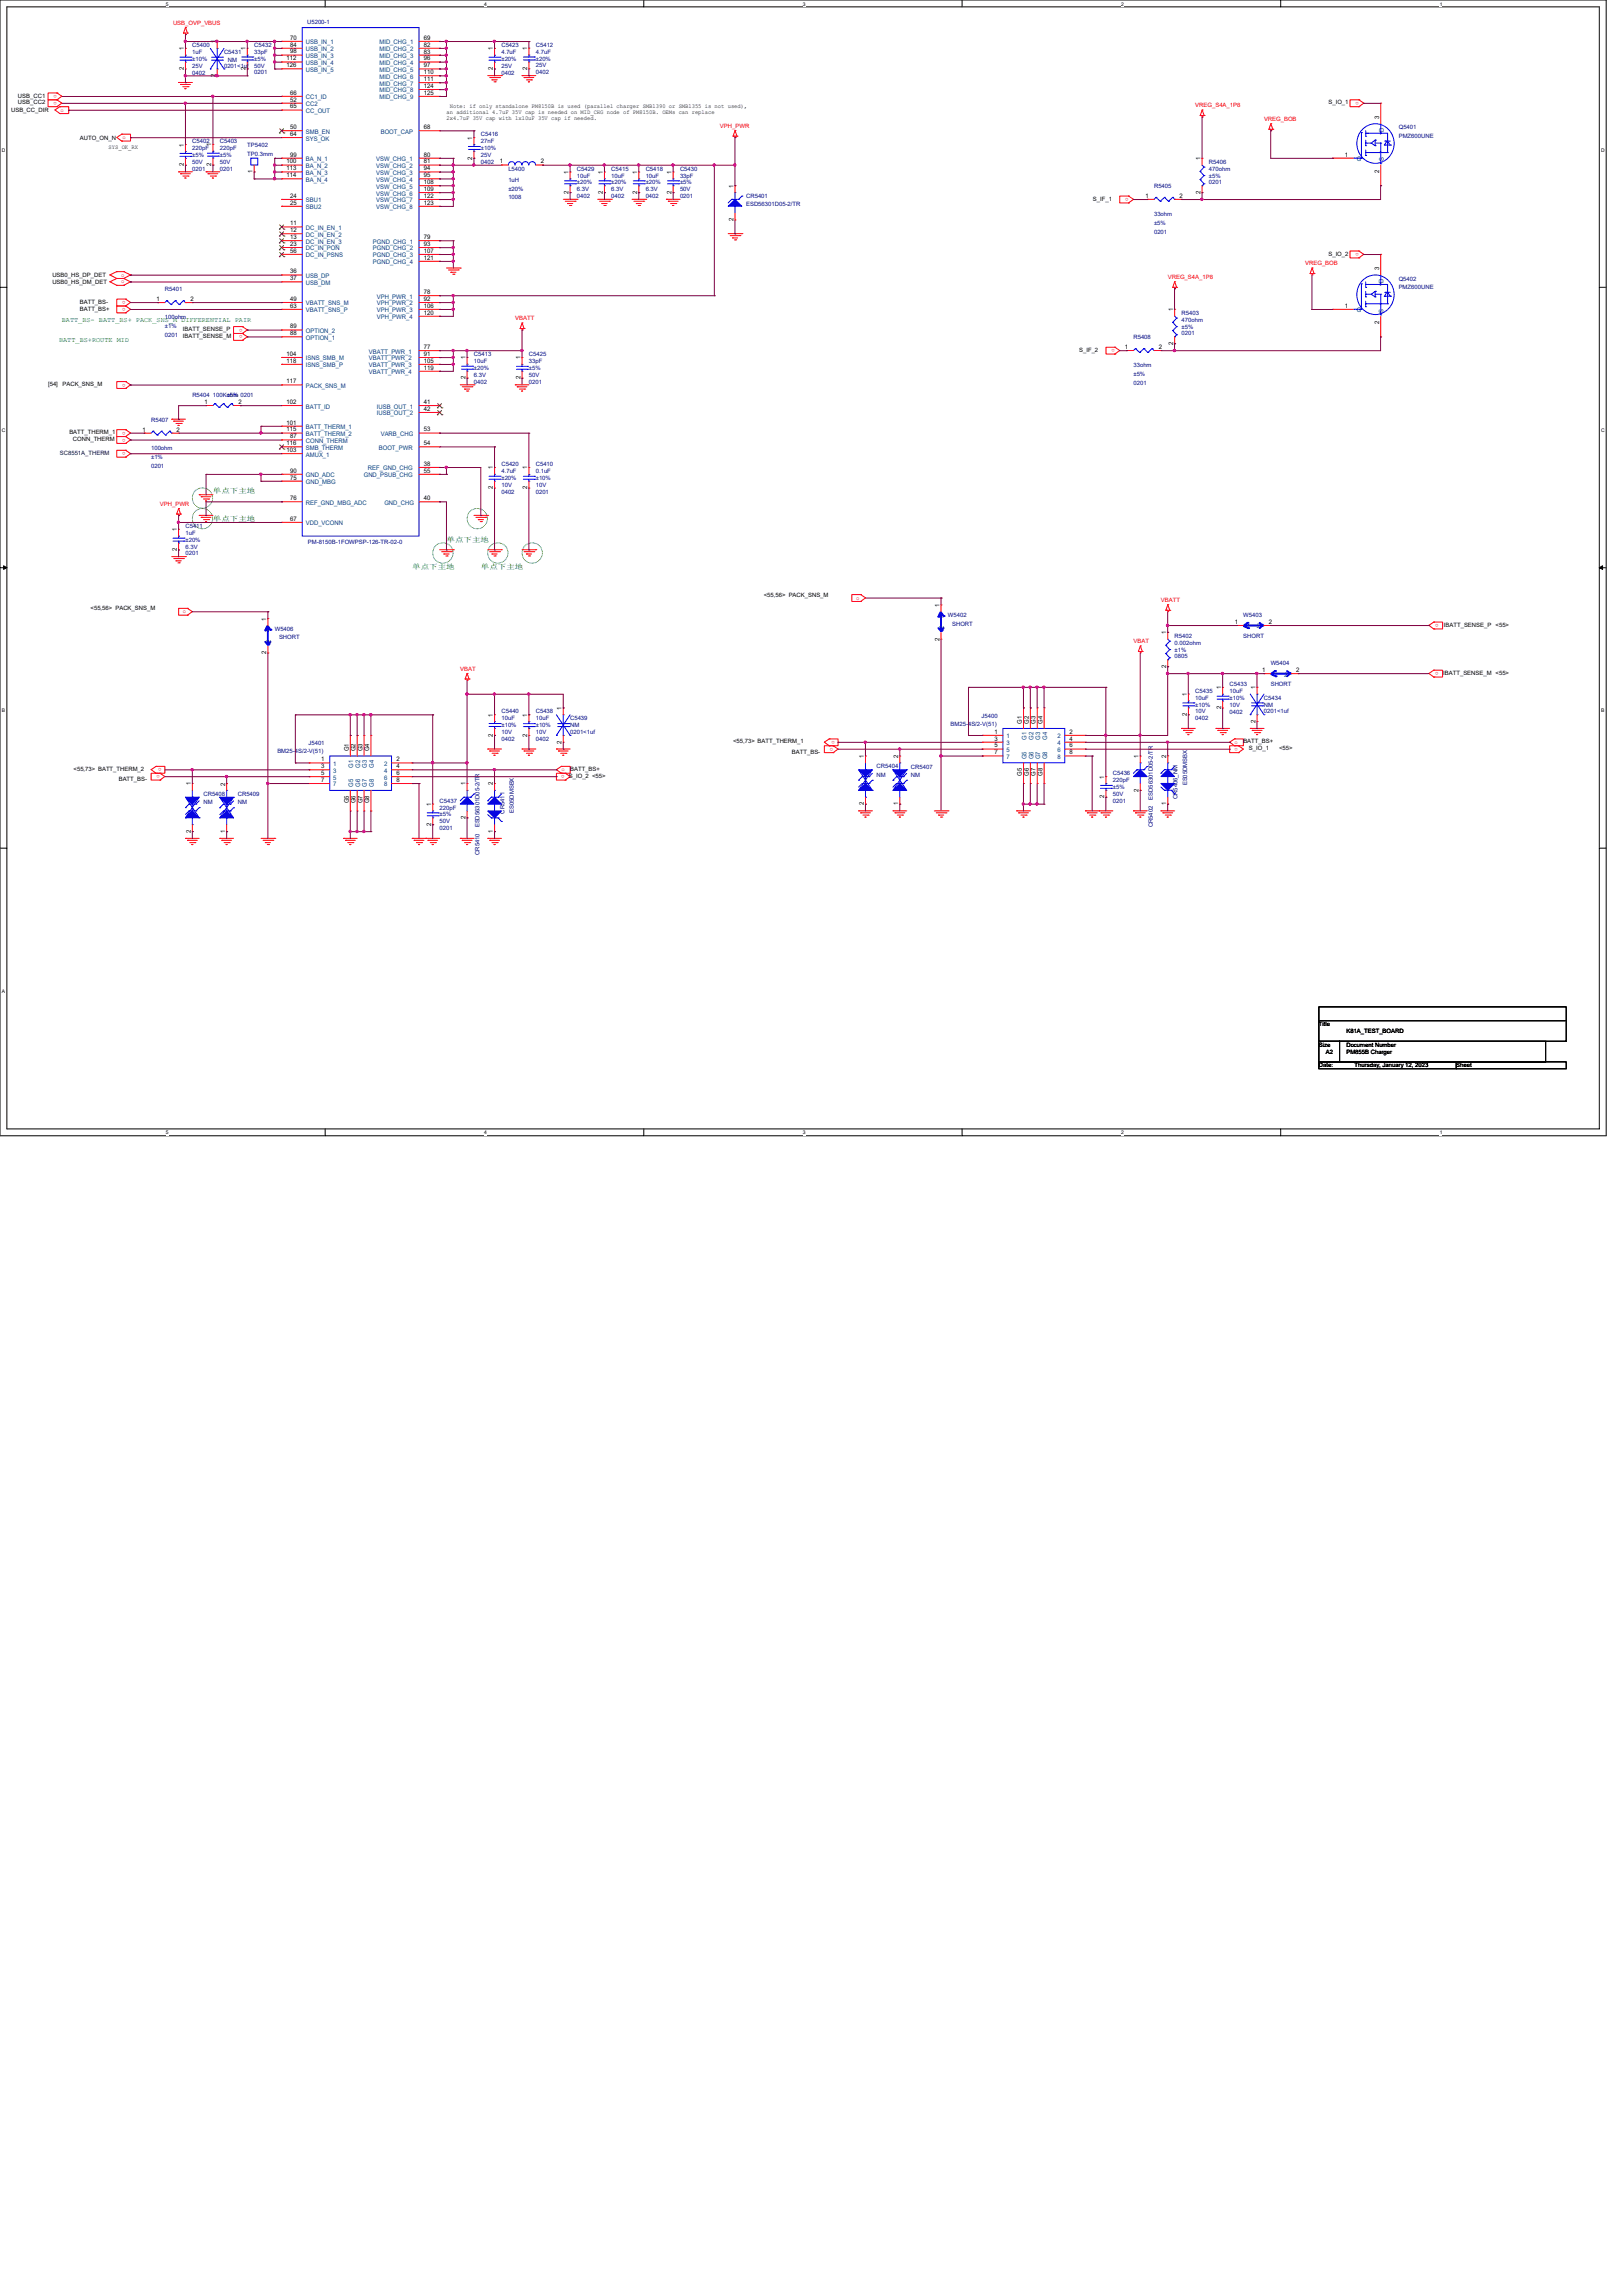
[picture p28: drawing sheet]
<svg xmlns="http://www.w3.org/2000/svg" width="210mm" height="297mm" viewBox="0 0 210 297" stroke-linecap="round" stroke-linejoin="round" font-family="sans-serif">
<defs><g id="words">
<g font-size=".9" fill="#008000">
<text x="8" y="41.6">BATT_BS- BATT_BS+ PACK_SNS_M DIFFERENTIAL PAIR</text>
<text x="7.6" y="44.3">BATT_BS+ROUTE MID</text>
<text x="27.6" y="63.8">功预电电电</text>
<text x="27.6" y="67.4">功预电电电</text>
<text x="57.8" y="70.1">功预电电电</text>
<text x="53.3" y="73.6">功预电电电</text>
<text x="62.2" y="73.6">功预电电电</text>
</g>
<g font-size=".8" fill="#f00">
<text x="22.4" y="3.2">USB_OVP_VBUS</text>
<text x="7.4" y="12.3" transform="rotate(-180 7.4 12.3)">o</text>
<text x="7.4" y="13.2" transform="rotate(-180 7.4 13.2)">o</text>
<text x="7.8" y="14.4">o</text>
<text x="15.8" y="18">o</text>
<text x="93.2" y="16.6">VPH_PWR</text>
<text x="154.7" y="13.9">VREG_S4A_1P8</text>
<text x="163.6" y="15.7">VREG_BOB</text>
<text x="175.8" y="13.2" transform="rotate(-180 175.8 13.2)">o</text>
<text x="146" y="25.6" transform="rotate(-180 146 25.6)">o</text>
<text x="15.7" y="35.8">o</text>
<text x="168.9" y="34.3">VREG_BOB</text>
<text x="175.8" y="32.7" transform="rotate(-180 175.8 32.7)">o</text>
<text x="15.7" y="36.7">o</text>
<text x="16.3" y="39.8" transform="rotate(-180 16.3 39.8)">o</text>
<text x="16.3" y="39" transform="rotate(-180 16.3 39)">o</text>
<text x="66.7" y="41.4">VBATT</text>
<text x="151.1" y="36.1">VREG_S4A_1P8</text>
<text x="31.4" y="43.4" transform="rotate(-180 31.4 43.4)">o</text>
<text x="31.4" y="42.5" transform="rotate(-180 31.4 42.5)">o</text>
<text x="144.3" y="45.2" transform="rotate(-180 144.3 45.2)">o</text>
<text x="16.3" y="49.6" transform="rotate(-180 16.3 49.6)">o</text>
<text x="16.3" y="58.5" transform="rotate(-180 16.3 58.5)">o</text>
<text x="16.3" y="55.8" transform="rotate(-180 16.3 55.8)">o</text>
<text x="16.3" y="56.7" transform="rotate(-180 16.3 56.7)">o</text>
<text x="20.7" y="65.4">VPH_PWR</text>
<text x="110.8" y="77.6">o</text>
<text x="150.2" y="77.9">VBATT</text>
<text x="23.7" y="79.3">o</text>
<text x="146.7" y="83.2">VBAT</text>
<text x="186.1" y="80.7" transform="rotate(-180 186.1 80.7)">o</text>
<text x="59.6" y="86.8">VBAT</text>
<text x="186.1" y="87" transform="rotate(-180 186.1 87)">o</text>
<text x="108" y="95.8" transform="rotate(-180 108 95.8)">o</text>
<text x="20.7" y="100.3" transform="rotate(-180 20.7 100.3)">o</text>
<text x="20.9" y="99.4" transform="rotate(-180 20.9 99.4)">o</text>
<text x="72.6" y="99.8">o</text>
<text x="73.1" y="100.3" transform="rotate(-180 73.1 100.3)">o</text>
<text x="107.8" y="96.7" transform="rotate(-180 107.8 96.7)">o</text>
<text x="159.8" y="96.2">o</text>
<text x="160.2" y="96.7" transform="rotate(-180 160.2 96.7)">o</text>
</g>
<g font-size=".8">
<text x="27.9" y="5.6" transform="rotate(-90 27.9 5.6)">1</text>
<text x="37.5" y="5.1">70</text>
<text x="54.9" y="5.1">69</text>
<text x="23.8" y="9.1" transform="rotate(-90 23.8 9.1)">2</text>
<text x="23.8" y="6.5" transform="rotate(-90 23.8 6.5)">1</text>
<text x="27.9" y="10" transform="rotate(-90 27.9 10)">2</text>
<text x="31.8" y="9.1" transform="rotate(-90 31.8 9.1)">2</text>
<text x="31.8" y="6.5" transform="rotate(-90 31.8 6.5)">1</text>
<text x="37.1" y="8.7">126</text>
<text x="37.1" y="7.8">112</text>
<text x="37.5" y="6.9">98</text>
<text x="37.5" y="6">84</text>
<text x="54.9" y="11.4">124</text>
<text x="54.9" y="10.5">111</text>
<text x="54.9" y="9.6">110</text>
<text x="54.9" y="8.7">97</text>
<text x="54.9" y="7.8">96</text>
<text x="54.9" y="6.9">83</text>
<text x="54.9" y="6">82</text>
<text x="63.8" y="9.1" transform="rotate(-90 63.8 9.1)">2</text>
<text x="63.8" y="6.5" transform="rotate(-90 63.8 6.5)">1</text>
<text x="68.2" y="9.1" transform="rotate(-90 68.2 9.1)">2</text>
<text x="68.2" y="6.5" transform="rotate(-90 68.2 6.5)">1</text>
<text x="1.4" y="14.5">USB_CC_DIR</text>
<text x="2.3" y="12.6">USB_CC1</text>
<text x="2.3" y="13.5">USB_CC2</text>
<text x="37.5" y="17.6">64</text>
<text x="37.5" y="16.7">50</text>
<text x="37.5" y="14">65</text>
<text x="37.5" y="13.1">52</text>
<text x="37.5" y="12.3">66</text>
<text x="54.9" y="16.7">68</text>
<text x="54.9" y="12.3">125</text>
<text x="57.8" y="14.7">an additional 4.7uF 35V cap is needed on MID_CHG node of PM8150B. OEMs can replace</text>
<text x="57.8" y="15.5">2x4.7uF 35V cap with 1x10uF 35V cap if needed.</text>
<text x="58.2" y="14">Note: if only standalone PM8150B is used (parallel charger SMB1390 or SMB1355 is not used),</text>
<text x="171.9" y="13.5">S_IO_1</text>
<text x="178.5" y="15.4" transform="rotate(-90 178.5 15.4)">3</text>
<text x="10.3" y="18.1">AUTO_ON_N</text>
<text x="14.1" y="19.3">SYS_OK_RX</text>
<text x="23.8" y="21.5" transform="rotate(-90 23.8 21.5)">2</text>
<text x="23.8" y="19" transform="rotate(-90 23.8 19)">1</text>
<text x="27.3" y="21.5" transform="rotate(-90 27.3 21.5)">2</text>
<text x="27.3" y="18.9" transform="rotate(-90 27.3 18.9)">1</text>
<text x="32.7" y="22.4" transform="rotate(-90 32.7 22.4)">1</text>
<text x="37.1" y="22.9">114</text>
<text x="37.1" y="22">113</text>
<text x="37.1" y="21.1">100</text>
<text x="37.5" y="20.3">99</text>
<text x="54.9" y="23.8">108</text>
<text x="54.9" y="22.9">95</text>
<text x="54.9" y="22">94</text>
<text x="54.9" y="21.1">81</text>
<text x="54.9" y="20.3">80</text>
<text x="61.1" y="20.6" transform="rotate(-90 61.1 20.6)">2</text>
<text x="61.1" y="18.1" transform="rotate(-90 61.1 18.1)">1</text>
<text x="64.7" y="21.1">1</text>
<text x="70" y="21.1">2</text>
<text x="73.6" y="22.5" transform="rotate(-90 73.6 22.5)">1</text>
<text x="78" y="22.5" transform="rotate(-90 78 22.5)">1</text>
<text x="82.5" y="22.5" transform="rotate(-90 82.5 22.5)">1</text>
<text x="86.9" y="22.5" transform="rotate(-90 86.9 22.5)">1</text>
<text x="155.3" y="20.7" transform="rotate(-90 155.3 20.7)">1</text>
<text x="174" y="20.2">1</text>
<text x="178.5" y="22.4" transform="rotate(-90 178.5 22.4)">2</text>
<text x="37.5" y="29.1">11</text>
<text x="37.5" y="26.5">25</text>
<text x="37.5" y="25.6">24</text>
<text x="54.9" y="26.5">123</text>
<text x="54.9" y="25.6">122</text>
<text x="54.9" y="24.7">109</text>
<text x="73.6" y="25.1" transform="rotate(-90 73.6 25.1)">2</text>
<text x="78" y="25.1" transform="rotate(-90 78 25.1)">2</text>
<text x="82.5" y="25.1" transform="rotate(-90 82.5 25.1)">2</text>
<text x="86.9" y="25.1" transform="rotate(-90 86.9 25.1)">2</text>
<text x="94.9" y="24.3" transform="rotate(-90 94.9 24.3)">1</text>
<text x="94.9" y="28.6" transform="rotate(-90 94.9 28.6)">2</text>
<text x="141.4" y="26">S_IF_1</text>
<text x="148.2" y="25.6">1</text>
<text x="152.6" y="25.6">2</text>
<text x="155.3" y="25.1" transform="rotate(-90 155.3 25.1)">2</text>
<text x="6.8" y="35.9">USB0_HS_DP_DET</text>
<text x="37.5" y="35.4">36</text>
<text x="37.5" y="32.7">56</text>
<text x="37.5" y="31.8">23</text>
<text x="37.5" y="30.9">13</text>
<text x="37.5" y="30">12</text>
<text x="54.9" y="33.6">121</text>
<text x="54.9" y="32.7">107</text>
<text x="54.9" y="31.8">93</text>
<text x="54.9" y="30.9">79</text>
<text x="171.9" y="33.1">S_IO_2</text>
<text x="178.5" y="34.9" transform="rotate(-90 178.5 34.9)">3</text>
<text x="6.8" y="36.7">USB0_HS_DM_DET</text>
<text x="10.3" y="40.2">BATT_BS+</text>
<text x="10.3" y="39.3">BATT_BS-</text>
<text x="20.2" y="38.9">1</text>
<text x="24.6" y="38.9">2</text>
<text x="37.5" y="39.8">63</text>
<text x="37.5" y="38.9">49</text>
<text x="37.5" y="36.3">37</text>
<text x="54.9" y="40.7">120</text>
<text x="54.9" y="39.8">106</text>
<text x="54.9" y="38.9">92</text>
<text x="54.9" y="38">78</text>
<text x="151.8" y="40.3" transform="rotate(-90 151.8 40.3)">1</text>
<text x="174" y="39.8">1</text>
<text x="178.5" y="42" transform="rotate(-90 178.5 42)">2</text>
<text x="23.7" y="43.7">IBATT_SENSE_M</text>
<text x="23.7" y="42.8">IBATT_SENSE_P</text>
<text x="37.1" y="46.9">118</text>
<text x="37.1" y="46">104</text>
<text x="37.5" y="43.4">88</text>
<text x="37.5" y="42.5">89</text>
<text x="54.9" y="47.8">119</text>
<text x="54.9" y="46.9">105</text>
<text x="54.9" y="46">91</text>
<text x="54.9" y="45.1">77</text>
<text x="60.2" y="46.5" transform="rotate(-90 60.2 46.5)">1</text>
<text x="67.3" y="46.5" transform="rotate(-90 67.3 46.5)">1</text>
<text x="139.7" y="45.5">S_IF_2</text>
<text x="145.6" y="45.1">1</text>
<text x="150" y="45.1">2</text>
<text x="151.8" y="44.6" transform="rotate(-90 151.8 44.6)">2</text>
<text x="6.2" y="50">[54]</text>
<text x="8.1" y="50">PACK_SNS_M</text>
<text x="26.5" y="52.2">1</text>
<text x="30.9" y="52.2">2</text>
<text x="37.1" y="52.3">102</text>
<text x="37.1" y="49.6">117</text>
<text x="54.9" y="53.1">42</text>
<text x="54.9" y="52.3">41</text>
<text x="60.2" y="49.1" transform="rotate(-90 60.2 49.1)">2</text>
<text x="67.3" y="49.1" transform="rotate(-90 67.3 49.1)">2</text>
<text x="9" y="56.2">BATT_THERM_1</text>
<text x="9.4" y="57.1">CONN_THERM</text>
<text x="18.5" y="55.8">1</text>
<text x="22.9" y="55.8">2</text>
<text x="37.1" y="58.5">103</text>
<text x="37.1" y="57.6">116</text>
<text x="37.1" y="55.8">115</text>
<text x="37.1" y="54.9">101</text>
<text x="37.5" y="56.7">87</text>
<text x="54.9" y="57.6">54</text>
<text x="54.9" y="55.8">53</text>
<text x="37.5" y="64.7">76</text>
<text x="37.5" y="62">75</text>
<text x="37.5" y="61.1">90</text>
<text x="54.9" y="64.7">40</text>
<text x="54.9" y="61.2">55</text>
<text x="54.9" y="60.3">38</text>
<text x="63.8" y="63.3" transform="rotate(-90 63.8 63.3)">2</text>
<text x="63.8" y="60.7" transform="rotate(-90 63.8 60.7)">1</text>
<text x="68.2" y="63.3" transform="rotate(-90 68.2 63.3)">2</text>
<text x="68.2" y="60.7" transform="rotate(-90 68.2 60.7)">1</text>
<text x="22.9" y="71.3" transform="rotate(-90 22.9 71.3)">2</text>
<text x="22.9" y="68.7" transform="rotate(-90 22.9 68.7)">1</text>
<text x="37.5" y="67.4">67</text>
<text x="98.8" y="77.2">&lt;55,56&gt; PACK_SNS_M</text>
<text x="11.7" y="79">&lt;55,56&gt; PACK_SNS_M</text>
<text x="34.5" y="80.3" transform="rotate(-90 34.5 80.3)">1</text>
<text x="121.6" y="82.9" transform="rotate(-90 121.6 82.9)">2</text>
<text x="121.6" y="78.5" transform="rotate(-90 121.6 78.5)">1</text>
<text x="150.9" y="82.1" transform="rotate(-90 150.9 82.1)">1</text>
<text x="159.8" y="80.7">1</text>
<text x="164.2" y="80.7">2</text>
<text x="186.9" y="81.1">IBATT_SENSE_P</text>
<text x="193.5" y="81.1">&lt;55&gt;</text>
<text x="34.5" y="84.6" transform="rotate(-90 34.5 84.6)">2</text>
<text x="150.9" y="86.4" transform="rotate(-90 150.9 86.4)">2</text>
<text x="158" y="89.2" transform="rotate(-90 158 89.2)">1</text>
<text x="162.5" y="89.2" transform="rotate(-90 162.5 89.2)">1</text>
<text x="163.3" y="86.9">1</text>
<text x="167.7" y="86.9">2</text>
<text x="186.8" y="87.3">IBATT_SENSE_M &lt;55&gt;</text>
<text x="63.8" y="95.3" transform="rotate(-90 63.8 95.3)">2</text>
<text x="63.8" y="92.7" transform="rotate(-90 63.8 92.7)">1</text>
<text x="68.2" y="95.3" transform="rotate(-90 68.2 95.3)">2</text>
<text x="68.2" y="92.7" transform="rotate(-90 68.2 92.7)">1</text>
<text x="72.7" y="91.8" transform="rotate(-90 72.7 91.8)">1</text>
<text x="128.7" y="95.8">3</text>
<text x="128.7" y="94.9">1</text>
<text x="132.2" y="93.6" transform="rotate(-90 132.2 93.6)">G1</text>
<text x="133.1" y="93.6" transform="rotate(-90 133.1 93.6)">G2</text>
<text x="134" y="93.6" transform="rotate(-90 134 93.6)">G3</text>
<text x="134.9" y="93.6" transform="rotate(-90 134.9 93.6)">G4</text>
<text x="138.4" y="95.8">4</text>
<text x="138.4" y="94.9">2</text>
<text x="153.6" y="92.6" transform="rotate(-90 153.6 92.6)">2</text>
<text x="153.6" y="90" transform="rotate(-90 153.6 90)">1</text>
<text x="158" y="91.8" transform="rotate(-90 158 91.8)">2</text>
<text x="162.5" y="93.5" transform="rotate(-90 162.5 93.5)">2</text>
<text x="9.5" y="99.7">&lt;55,73&gt; BATT_THERM_2</text>
<text x="15.4" y="101.1">BATT_BS-</text>
<text x="24.7" y="101.6" transform="rotate(-90 24.7 101.6)">1</text>
<text x="29.1" y="101.6" transform="rotate(-90 29.1 101.6)">2</text>
<text x="41.6" y="100.3">5</text>
<text x="41.6" y="99.4">3</text>
<text x="41.6" y="101.2">7</text>
<text x="41.6" y="98.5">1</text>
<text x="45.1" y="97.2" transform="rotate(-90 45.1 97.2)">G1</text>
<text x="46" y="97.2" transform="rotate(-90 46 97.2)">G2</text>
<text x="46.9" y="97.2" transform="rotate(-90 46.9 97.2)">G3</text>
<text x="47.8" y="97.2" transform="rotate(-90 47.8 97.2)">G4</text>
<text x="51.3" y="101.2">8</text>
<text x="51.3" y="99.4">4</text>
<text x="51.3" y="100.3">6</text>
<text x="51.3" y="98.5">2</text>
<text x="60.2" y="101.6" transform="rotate(-90 60.2 101.6)">1</text>
<text x="63.8" y="101.6" transform="rotate(-90 63.8 101.6)">2</text>
<text x="72.7" y="96.2" transform="rotate(-90 72.7 96.2)">2</text>
<text x="73.6" y="100.6">S_IO_2 &lt;55&gt;</text>
<text x="73.8" y="99.7">BATT_BS+</text>
<text x="94.9" y="96.2">&lt;55,73&gt; BATT_THERM_1</text>
<text x="102.5" y="97.5">BATT_BS-</text>
<text x="111.8" y="98.1" transform="rotate(-90 111.8 98.1)">1</text>
<text x="116.2" y="98.1" transform="rotate(-90 116.2 98.1)">2</text>
<text x="128.7" y="96.7">5</text>
<text x="128.7" y="97.6">7</text>
<text x="132.2" y="100.3" transform="rotate(-90 132.2 100.3)">G5</text>
<text x="133.1" y="100.3" transform="rotate(-90 133.1 100.3)">G6</text>
<text x="134" y="100.3" transform="rotate(-90 134 100.3)">G7</text>
<text x="134.9" y="100.3" transform="rotate(-90 134.9 100.3)">G8</text>
<text x="138.4" y="97.6">8</text>
<text x="138.4" y="96.7">6</text>
<text x="142.9" y="100.7" transform="rotate(-90 142.9 100.7)">1</text>
<text x="147.3" y="98.1" transform="rotate(-90 147.3 98.1)">1</text>
<text x="150.9" y="98.1" transform="rotate(-90 150.9 98.1)">2</text>
<text x="160.9" y="96.2">BATT_BS+</text>
<text x="161.6" y="97.1">S_IO_1</text>
<text x="165.5" y="97.1">&lt;55&gt;</text>
<text x="24.7" y="107.7" transform="rotate(-90 24.7 107.7)">2</text>
<text x="29.1" y="107.8" transform="rotate(-90 29.1 107.8)">1</text>
<text x="45.1" y="103.9" transform="rotate(-90 45.1 103.9)">G5</text>
<text x="46" y="103.9" transform="rotate(-90 46 103.9)">G6</text>
<text x="46.9" y="103.9" transform="rotate(-90 46.9 103.9)">G7</text>
<text x="47.8" y="103.9" transform="rotate(-90 47.8 103.9)">G8</text>
<text x="55.8" y="106.9" transform="rotate(-90 55.8 106.9)">2</text>
<text x="55.8" y="104.3" transform="rotate(-90 55.8 104.3)">1</text>
<text x="60.2" y="106" transform="rotate(-90 60.2 106)">2</text>
<text x="63.8" y="107.8" transform="rotate(-90 63.8 107.8)">1</text>
<text x="111.8" y="104.2" transform="rotate(-90 111.8 104.2)">2</text>
<text x="116.2" y="104.2" transform="rotate(-90 116.2 104.2)">1</text>
<text x="142.9" y="103.3" transform="rotate(-90 142.9 103.3)">2</text>
<text x="147.3" y="102.4" transform="rotate(-90 147.3 102.4)">2</text>
<text x="150.9" y="104.2" transform="rotate(-90 150.9 104.2)">1</text>
<text x="170.7" y="132.8">Title</text>
<text x="170.7" y="135.4">Size</text>
<text x="171.6" y="136.3">A2</text>
<text x="174.2" y="135.4">Document Number</text>
<text x="174.2" y="136.3">PM855B Charger</text>
<text x="174.2" y="133.7">K81A_TEST_BOARD</text>
<text x="170.7" y="138.1">Date:</text>
<text x="175.3" y="138.1">Thursday, January 12, 2023</text>
<text x="188.5" y="138.1">Sheet</text>
</g>
<g font-size=".8" fill="#004080">
<text x="39.6" y="5.7">USB_IN_1</text>
<text x="49.1" y="5.7">MID_CHG_1</text>
<text x="39.6" y="9.3">USB_IN_5</text>
<text x="39.6" y="8.4">USB_IN_4</text>
<text x="39.6" y="7.5">USB_IN_3</text>
<text x="39.6" y="6.6">USB_IN_2</text>
<text x="49.1" y="12">MID_CHG_8</text>
<text x="49.1" y="11.1">MID_CHG_7</text>
<text x="49.1" y="10.2">MID_CHG_6</text>
<text x="49.1" y="9.3">MID_CHG_5</text>
<text x="49.1" y="8.4">MID_CHG_4</text>
<text x="49.1" y="7.5">MID_CHG_3</text>
<text x="49.1" y="6.6">MID_CHG_2</text>
<text x="39.6" y="17.3">SMB_EN</text>
<text x="39.6" y="14.6">CC_OUT</text>
<text x="39.6" y="13.7">CC2</text>
<text x="39.6" y="12.8">CC1_ID</text>
<text x="49.1" y="12.8">MID_CHG_9</text>
<text x="49.3" y="17.3">BOOT_CAP</text>
<text x="179.1" y="17" transform="rotate(-90 179.1 17)">D</text>
<text x="39.6" y="23.5">BA_N_4</text>
<text x="39.6" y="22.6">BA_N_3</text>
<text x="39.6" y="21.7">BA_N_2</text>
<text x="39.6" y="20.8">BA_N_1</text>
<text x="39.6" y="18.2">SYS_OK</text>
<text x="48.7" y="23.5">VSW_CHG_4</text>
<text x="48.7" y="22.6">VSW_CHG_3</text>
<text x="48.7" y="21.7">VSW_CHG_2</text>
<text x="48.7" y="20.8">VSW_CHG_1</text>
<text x="175.6" y="20.8">G</text>
<text x="179.1" y="20.9" transform="rotate(-90 179.1 20.9)">S</text>
<text x="39.6" y="29.7">DC_IN_EN_1</text>
<text x="39.6" y="27.1">SBU2</text>
<text x="39.6" y="26.2">SBU1</text>
<text x="48.7" y="27.1">VSW_CHG_8</text>
<text x="48.7" y="26.2">VSW_CHG_7</text>
<text x="48.7" y="25.3">VSW_CHG_6</text>
<text x="48.7" y="24.4">VSW_CHG_5</text>
<text x="39.6" y="36">USB_DP</text>
<text x="39.6" y="33.3">DC_IN_PSNS</text>
<text x="39.6" y="32.4">DC_IN_PON</text>
<text x="39.6" y="31.5">DC_IN_EN_3</text>
<text x="39.6" y="30.6">DC_IN_EN_2</text>
<text x="48.3" y="34.2">PGND_CHG_4</text>
<text x="48.3" y="33.3">PGND_CHG_3</text>
<text x="48.3" y="32.4">PGND_CHG_2</text>
<text x="48.3" y="31.5">PGND_CHG_1</text>
<text x="39.6" y="40.4">VBATT_SNS_P</text>
<text x="39.6" y="39.5">VBATT_SNS_M</text>
<text x="39.6" y="36.8">USB_DM</text>
<text x="48.8" y="41.3">VPH_PWR_4</text>
<text x="48.8" y="40.4">VPH_PWR_3</text>
<text x="48.8" y="39.5">VPH_PWR_2</text>
<text x="48.8" y="38.6">VPH_PWR_1</text>
<text x="175.6" y="40.4">G</text>
<text x="179.1" y="36.6" transform="rotate(-90 179.1 36.6)">D</text>
<text x="179.1" y="40.4" transform="rotate(-90 179.1 40.4)">S</text>
<text x="39.6" y="47.5">ISNS_SMB_P</text>
<text x="39.6" y="46.6">ISNS_SMB_M</text>
<text x="39.6" y="44">OPTION_1</text>
<text x="39.6" y="43.1">OPTION_2</text>
<text x="47.7" y="47.5">VBATT_PWR_3</text>
<text x="47.7" y="46.6">VBATT_PWR_2</text>
<text x="47.7" y="45.7">VBATT_PWR_1</text>
<text x="39.6" y="52.8">BATT_ID</text>
<text x="39.6" y="50.2">PACK_SNS_M</text>
<text x="47.7" y="48.4">VBATT_PWR_4</text>
<text x="48.8" y="53.7">IUSB_OUT_2</text>
<text x="48.8" y="52.9">IUSB_OUT_1</text>
<text x="39.6" y="59.1">AMUX_1</text>
<text x="39.6" y="58.2">SMB_THERM</text>
<text x="39.6" y="57.3">CONN_THERM</text>
<text x="39.6" y="56.4">BATT_THERM_2</text>
<text x="39.6" y="55.5">BATT_THERM_1</text>
<text x="49" y="58.2">BOOT_PWR</text>
<text x="49.3" y="56.4">VARB_CHG</text>
<text x="39.6" y="65.3">REF_GND_MBG_ADC</text>
<text x="39.6" y="62.6">GND_MBG</text>
<text x="39.6" y="61.7">GND_ADC</text>
<text x="47.1" y="61.7">GND_PSUB_CHG</text>
<text x="47.6" y="60.9">REF_GND_CHG</text>
<text x="49.7" y="65.3">GND_CHG</text>
<text x="39.6" y="68">VDD_VCONN</text>
<text x="35" y="83.1" transform="rotate(-90 35 83.1)">2</text>
<text x="35" y="81.8" transform="rotate(-90 35 81.8)">1</text>
<text x="122.2" y="81.4" transform="rotate(-90 122.2 81.4)">2</text>
<text x="122.2" y="80" transform="rotate(-90 122.2 80)">1</text>
<text x="161.4" y="81.3">1</text>
<text x="162.6" y="81.3">2</text>
<text x="164.9" y="87.5">1</text>
<text x="166.2" y="87.5">2</text>
<text x="130.3" y="95.5">1</text>
<text x="132.8" y="95.7" transform="rotate(-90 132.8 95.7)">G1</text>
<text x="133.7" y="95.7" transform="rotate(-90 133.7 95.7)">G2</text>
<text x="134.6" y="95.7" transform="rotate(-90 134.6 95.7)">G3</text>
<text x="135.5" y="95.7" transform="rotate(-90 135.5 95.7)">G4</text>
<text x="136.9" y="95.5">2</text>
<text x="43.1" y="100.9">5</text>
<text x="43.1" y="100">3</text>
<text x="43.1" y="101.7">7</text>
<text x="43.1" y="99.1">1</text>
<text x="45.7" y="101.8" transform="rotate(-90 45.7 101.8)">G5</text>
<text x="45.7" y="99.3" transform="rotate(-90 45.7 99.3)">G1</text>
<text x="46.6" y="101.8" transform="rotate(-90 46.6 101.8)">G6</text>
<text x="46.6" y="99.3" transform="rotate(-90 46.6 99.3)">G2</text>
<text x="47.5" y="101.8" transform="rotate(-90 47.5 101.8)">G7</text>
<text x="47.5" y="99.3" transform="rotate(-90 47.5 99.3)">G3</text>
<text x="48.4" y="101.8" transform="rotate(-90 48.4 101.8)">G8</text>
<text x="48.4" y="99.3" transform="rotate(-90 48.4 99.3)">G4</text>
<text x="49.7" y="101.7">8</text>
<text x="49.7" y="100">4</text>
<text x="49.7" y="100.9">6</text>
<text x="49.7" y="99.1">2</text>
<text x="130.3" y="97.3">5</text>
<text x="130.3" y="96.4">3</text>
<text x="130.3" y="98.2">7</text>
<text x="132.8" y="98.2" transform="rotate(-90 132.8 98.2)">G5</text>
<text x="133.7" y="98.2" transform="rotate(-90 133.7 98.2)">G6</text>
<text x="134.6" y="98.2" transform="rotate(-90 134.6 98.2)">G7</text>
<text x="135.5" y="98.2" transform="rotate(-90 135.5 98.2)">G8</text>
<text x="136.9" y="98.2">8</text>
<text x="136.9" y="96.4">4</text>
<text x="136.9" y="97.3">6</text>
</g>
<g font-size=".8" fill="#000080">
<text x="39.7" y="3.1">U5200-1</text>
<text x="24.9" y="6.1">C5400</text>
<text x="24.9" y="7">1uF</text>
<text x="24.9" y="9.6">0402</text>
<text x="24.9" y="8.8">25V</text>
<text x="24.9" y="7.9">±10%</text>
<text x="29" y="7">C5431</text>
<text x="29" y="8.8">0201&lt;1uf</text>
<text x="29.5" y="8">NM</text>
<text x="32.9" y="6.1">C5432</text>
<text x="32.9" y="7">33pF</text>
<text x="32.9" y="9.6">0201</text>
<text x="32.9" y="8.7">50V</text>
<text x="32.9" y="7.8">±5%</text>
<text x="64.9" y="6.1">C5423</text>
<text x="64.9" y="7">4.7uF</text>
<text x="64.9" y="9.6">0402</text>
<text x="64.9" y="8.8">25V</text>
<text x="64.9" y="7.9">±20%</text>
<text x="69.3" y="6.1">C5412</text>
<text x="69.3" y="7">4.7uF</text>
<text x="69.3" y="9.6">0402</text>
<text x="69.3" y="8.7">25V</text>
<text x="69.3" y="7.8">±20%</text>
<text x="62.2" y="17.6">C5416</text>
<text x="181" y="17.8">PMZ600UNE</text>
<text x="181" y="16.7">Q5401</text>
<text x="24.9" y="18.5">C5402</text>
<text x="24.9" y="19.4">220pF</text>
<text x="24.9" y="22.1">0201</text>
<text x="24.9" y="21.2">50V</text>
<text x="24.9" y="20.3">±5%</text>
<text x="28.4" y="18.5">C5403</text>
<text x="28.4" y="19.4">220pF</text>
<text x="28.4" y="22.1">0201</text>
<text x="28.4" y="21.2">50V</text>
<text x="28.4" y="20.3">±5%</text>
<text x="32" y="19.1">TP5402</text>
<text x="32" y="20.1">TP0.3mm</text>
<text x="62.2" y="18.5">27nF</text>
<text x="62.2" y="21.2">0402</text>
<text x="62.2" y="20.3">25V</text>
<text x="62.2" y="19.4">±10%</text>
<text x="65.8" y="22.1">L5400</text>
<text x="65.8" y="23.5">1uH</text>
<text x="74.7" y="22.1">C5429</text>
<text x="74.7" y="23">10uF</text>
<text x="74.7" y="23.9">±20%</text>
<text x="79.1" y="22.1">C5415</text>
<text x="79.1" y="23">10uF</text>
<text x="79.1" y="23.9">±20%</text>
<text x="83.6" y="22.1">C5418</text>
<text x="83.6" y="23">10uF</text>
<text x="83.6" y="23.9">±20%</text>
<text x="88" y="22.1">C5430</text>
<text x="88" y="23">33pF</text>
<text x="88" y="23.9">±5%</text>
<text x="156.4" y="21.2">R5406</text>
<text x="156.4" y="22.1">470ohm</text>
<text x="156.4" y="23">±5%</text>
<text x="156.4" y="23.9">0201</text>
<text x="65.8" y="24.6">±20%</text>
<text x="65.8" y="25.8">1008</text>
<text x="74.7" y="25.6">0402</text>
<text x="74.7" y="24.8">6.3V</text>
<text x="79.1" y="25.6">0402</text>
<text x="79.1" y="24.8">6.3V</text>
<text x="83.6" y="25.6">0402</text>
<text x="83.6" y="24.8">6.3V</text>
<text x="88" y="25.6">0201</text>
<text x="88" y="24.8">50V</text>
<text x="96.6" y="25.6">CR5401</text>
<text x="96.6" y="26.7">ESD56301D05-2/TR</text>
<text x="149.3" y="24.3">R5405</text>
<text x="149.3" y="27.9">33ohm</text>
<text x="149.3" y="29.1">±5%</text>
<text x="149.3" y="30.2">0201</text>
<text x="21.3" y="37.7">R5401</text>
<text x="21.3" y="41.3">100ohm</text>
<text x="152.9" y="40.7">R5403</text>
<text x="152.9" y="41.6">470ohm</text>
<text x="181" y="37.4">PMZ600UNE</text>
<text x="181" y="36.3">Q5402</text>
<text x="21.3" y="42.4">±1%</text>
<text x="21.3" y="43.6">0201</text>
<text x="61.3" y="46.1">C5413</text>
<text x="61.3" y="47">10uF</text>
<text x="61.3" y="47.8">±20%</text>
<text x="68.4" y="46.1">C5425</text>
<text x="68.4" y="47">33pF</text>
<text x="68.4" y="47.9">±5%</text>
<text x="146.7" y="43.9">R5408</text>
<text x="146.7" y="47.5">33ohm</text>
<text x="152.9" y="42.5">±5%</text>
<text x="152.9" y="43.4">0201</text>
<text x="24.9" y="51.4">R5404 100Kohm</text>
<text x="29.3" y="51.4">±5% 0201</text>
<text x="61.3" y="49.6">0402</text>
<text x="61.3" y="48.7">6.3V</text>
<text x="68.4" y="49.6">0201</text>
<text x="68.4" y="48.8">50V</text>
<text x="146.7" y="48.7">±5%</text>
<text x="146.7" y="49.8">0201</text>
<text x="19.6" y="54.6">R5407</text>
<text x="19.6" y="58.2">100ohm</text>
<text x="19.6" y="59.3">±1%</text>
<text x="19.6" y="60.5">0201</text>
<text x="64.9" y="60.3">C5420</text>
<text x="64.9" y="61.2">4.7uF</text>
<text x="64.9" y="63.9">0402</text>
<text x="64.9" y="63">10V</text>
<text x="64.9" y="62.1">±20%</text>
<text x="69.3" y="60.3">C5410</text>
<text x="69.3" y="61.2">0.1uF</text>
<text x="69.3" y="63.9">0201</text>
<text x="69.3" y="63">10V</text>
<text x="69.3" y="62.1">±10%</text>
<text x="24" y="68.3">C5411</text>
<text x="24" y="69.2">1uF</text>
<text x="24" y="71.9">0201</text>
<text x="24" y="71">6.3V</text>
<text x="24" y="70.1">±20%</text>
<text x="39.8" y="70.4">PM-8150B-1FOWPSP-126-TR-02-0</text>
<text x="35.6" y="81.6">W5406</text>
<text x="36.1" y="82.7">SHORT</text>
<text x="122.7" y="79.9">W5402</text>
<text x="123.2" y="80.9">SHORT</text>
<text x="152" y="82.5">R5402</text>
<text x="152" y="83.4">0.002ohm</text>
<text x="160.9" y="79.9">W5403</text>
<text x="160.9" y="82.5">SHORT</text>
<text x="152" y="84.3">±1%</text>
<text x="152" y="85.2">0805</text>
<text x="154.7" y="89.6">C5435</text>
<text x="159.1" y="88.8">C5433</text>
<text x="159.1" y="89.6">10uF</text>
<text x="164.4" y="86.1">W5404</text>
<text x="164.4" y="88.8">SHORT</text>
<text x="64.9" y="92.3">C5440</text>
<text x="64.9" y="93.2">10uF</text>
<text x="64.9" y="95.8">0402</text>
<text x="64.9" y="95">10V</text>
<text x="64.9" y="94.1">±10%</text>
<text x="69.3" y="92.3">C5438</text>
<text x="69.3" y="93.2">10uF</text>
<text x="69.3" y="95.9">0402</text>
<text x="69.3" y="95">10V</text>
<text x="69.3" y="94.1">±10%</text>
<text x="73.8" y="93.2">C5439</text>
<text x="73.8" y="94.1">NM</text>
<text x="73.8" y="95">0201&lt;1uf</text>
<text x="123" y="93.9">BM25-4S/2-V(51)</text>
<text x="127" y="92.8">J5400</text>
<text x="154.7" y="90.5">10uF</text>
<text x="154.7" y="93.2">0402</text>
<text x="154.7" y="92.3">10V</text>
<text x="154.7" y="91.4">±10%</text>
<text x="159.1" y="92.3">0402</text>
<text x="159.1" y="91.4">10V</text>
<text x="159.1" y="90.5">±10%</text>
<text x="163.6" y="90.5">C5434</text>
<text x="163.6" y="91.4">NM</text>
<text x="163.6" y="92.3">0201&lt;1uf</text>
<text x="35.9" y="97.5">BM25-4S/2-V(51)</text>
<text x="39.9" y="96.4">J5401</text>
<text x="113.4" y="99.4">CR5404</text>
<text x="113.4" y="100.5">NM</text>
<text x="117.9" y="99.4">CR5407</text>
<text x="117.9" y="100.5">NM</text>
<text x="144" y="100.3">C5436</text>
<text x="144" y="101.2">220pF</text>
<text x="153.6" y="101.6" transform="rotate(-90 153.6 101.6)">ES05DMSBX</text>
<text x="26.3" y="103">CR5408</text>
<text x="26.3" y="104">NM</text>
<text x="30.8" y="103">CR5409</text>
<text x="30.8" y="104">NM</text>
<text x="56.9" y="103.9">C5437</text>
<text x="56.9" y="104.7">220pF</text>
<text x="56.9" y="107.4">0201</text>
<text x="56.9" y="106.5">50V</text>
<text x="56.9" y="105.6">±5%</text>
<text x="62.1" y="107" transform="rotate(-90 62.1 107)">ESD56301D05-2/TR</text>
<text x="65.3" y="105.3" transform="rotate(-90 65.3 105.3)">CR5411</text>
<text x="66.5" y="105.2" transform="rotate(-90 66.5 105.2)">ES05DMSBX</text>
<text x="144" y="103.9">0201</text>
<text x="144" y="103">50V</text>
<text x="144" y="102.1">±5%</text>
<text x="149.2" y="107" transform="rotate(-90 149.2 107)">CR5402</text>
<text x="149.2" y="103.5" transform="rotate(-90 149.2 103.5)">ESD56301D05-2/TR</text>
<text x="152.4" y="103.4" transform="rotate(-90 152.4 103.4)">CR5406_NM</text>
<text x="62.1" y="110.6" transform="rotate(-90 62.1 110.6)">CR5410</text>
</g>
<text font-size=".8" fill="#000040" x="7.7" y="58.8">SC8551A_THERM</text>
<g font-size=".6">
<text x="21.5" y=".7">5</text>
<text x="62.7" y=".7">4</text>
<text x="103.9" y=".7">3</text>
<text x="145.1" y=".7">2</text>
<text x="186.3" y=".7">1</text>
<text x=".3" y="19.6">D</text>
<text x="207.2" y="19.6">D</text>
<text x=".3" y="55.9">C</text>
<text x="207.2" y="55.9">C</text>
<text x=".3" y="92.2">B</text>
<text x="207.2" y="92.2">B</text>
<text x=".3" y="128.4">A</text>
<text x="21.5" y="146.8">5</text>
<text x="62.7" y="146.8">4</text>
<text x="103.9" y="146.8">3</text>
<text x="145.1" y="146.8">2</text>
<text x="186.3" y="146.8">1</text>
</g>
</g></defs>
<path d="M0 0h207.9v146.9h-207.9zM.9 .9h206.1v145.1h-206.1z" fill="none" stroke="#000" stroke-width=".13"/>
<g fill="#fff">
<path d="M21.5 .1h.3v.7h-.3z"/>
<path d="M21.5 146.2h.3v.7h-.3z"/>
</g>
<path d="M42.1 0v.9M42.1 146.1v.8" fill="none" stroke="#000" stroke-width=".13"/>
<g fill="#fff">
<path d="M62.7 .1h.3v.7h-.3z"/>
<path d="M62.7 146.2h.3v.7h-.3z"/>
</g>
<path d="M83.3 0v.9M83.3 146.1v.8" fill="none" stroke="#000" stroke-width=".13"/>
<g fill="#fff">
<path d="M103.9 .1h.3v.7h-.3z"/>
<path d="M103.9 146.2h.3v.7h-.3z"/>
</g>
<path d="M124.5 0v.9M124.5 146.1v.8" fill="none" stroke="#000" stroke-width=".13"/>
<g fill="#fff">
<path d="M145.1 .1h.3v.7h-.3z"/>
<path d="M145.1 146.2h.3v.7h-.3z"/>
</g>
<path d="M165.7 0v.9M165.7 146.1v.8" fill="none" stroke="#000" stroke-width=".13"/>
<g fill="#fff">
<path d="M186.3 .1h.3v.7h-.3z"/>
<path d="M186.3 146.2h.3v.7h-.3z"/>
<path d="M.3 19h.4v.7h-.4z"/>
<path d="M207.2 19h.5v.7h-.5z"/>
<path d="M.3 55.3h.4v.7h-.4z"/>
<path d="M207.2 55.3h.5v.7h-.5z"/>
</g>
<path d="M0 37.2h.9M207 37.2h.9" fill="none" stroke="#000" stroke-width=".13"/>
<g fill="#fff">
<path d="M.3 91.6h.4v.7h-.4z"/>
<path d="M207.2 91.6h.4v.7h-.4z"/>
</g>
<path d="M0 73.4h.9M.5 73.2l.4 .2-.4 .3zM207 73.4l.4-.2v.5zM207 73.4h.9" fill="none" stroke="#000" stroke-width=".13"/>
<path d="M.5 73.2l.4 .2-.4 .3zM207 73.4l.4-.2v.5z" fill="#000"/>
<path d="M.3 127.8h.3v.8h-.3z" fill="#fff"/>
<path d="M0 109.7h.9M207 109.7h.9M170.7 130.3h32v1.7h-32zM170.7 132h32v2.7h-32zM170.7 134.7h2.7v2.7h-2.7zM170.7 137.4h17.8v.9h-17.8zM173.4 134.7h26.6v2.7h-26.6zM188.5 137.4h14.2v.9h-14.2z" fill="none" stroke="#000" stroke-width=".13"/>
<g fill="none" stroke="#008000" stroke-width=".13">
<circle cx="26.2" cy="67.1" r="1.32"/>
<circle cx="26.2" cy="64.4" r="1.32"/>
<circle cx="57.3" cy="71.5" r="1.32"/>
<circle cx="61.8" cy="67.1" r="1.32"/>
<circle cx="64.4" cy="71.5" r="1.32"/>
<circle cx="68.9" cy="71.5" r="1.32"/>
</g>
<g fill="none" stroke="#f00" stroke-width=".13">
<path d="M7.4 12h.1M7.4 12h-1.2v.9h1.2M7.4 12l.6 .4-.6 .5M7.4 13.8h.1M7.4 12.9h.1M7.4 12.9h-1.2v.9h1.2M7.4 12.9l.6 .4-.6 .5M7.7 13.8h.1M7.7 14.7h.1M7.7 13.8h1.2v.9h-1.2M7.7 13.8l-.6 .4 .6 .5M15.7 17.4h.1"/>
<path d="M15.7 18.2h.1M15.7 17.4h1.2v.8h-1.2M15.7 17.4l-.6 .4 .6 .4M23.1 10.7h.1M23.1 10.7h1.8M23.4 10.9h.1M23.4 10.9h1.2M23.7 11.2h.6M23.7 4.3h.1M23.7 4.3h.6M23.9 11.5h.1M23.9 11.5h.2"/>
<path d="M24 4.4h.1M24 3.6h.1M24 4.3v.1M24 3.6l-.3 .7M24 3.6l.3 .7M24.3 4.3h.1M24.3 11.2h.1M27.6 18.7h.1M27.6 18.7v.9M63.1 9.8h1.8M63.4 10h1.2M63.7 10.3h.1"/>
<path d="M63.7 10.3h.6M63.9 10.6h.2M64.1 10.6h.1M64.6 10h.1M64.9 9.8h.1M67.6 9.8h.1M67.6 9.8h1.7M67.8 10h.1M67.8 10h1.3M68.1 10.3h.7M68.4 10.6h.1M68.5 8.9h.1"/>
<path d="M68.5 8v.9M68.5 6.2h.1M68.5 6.2v.9M68.8 10.3h.1M94.9 17.6h.1M94.9 17.6h.5M95.1 17.8h.1M95.1 16.9h.1M95.1 17.6v.2M95.1 16.9l.3 .7M95.1 16.9l-.2 .7M95.4 17.6h.1"/>
<path d="M155.3 14.9h.1M155.3 14.9h.5M155.6 15.1h.1M155.6 14.2h.1M155.6 14.9v.2M155.6 14.2l-.3 .7M155.6 14.2l.2 .7M155.8 14.9h.1M164.2 16.7h.1M164.2 16.7h.5M164.5 16.9h.1M164.5 16h.1"/>
<path d="M164.5 16.7v.2M164.5 16l-.3 .7M164.5 16l.2 .7M164.7 16.7h.1M175.8 13.8h.1M175.8 12.9h.1M175.8 12.9h-1.1v.9h1.1M175.8 12.9l.7 .4-.7 .5M14.2 36.5h.1M14.2 36.5l.9 .4M14.2 35.6h.1M14.2 35.6l.9 .4"/>
<path d="M15.1 36.9h.1M15.1 36l-.9 .5M15.1 36.9h.9M15.1 35.1h.1M15.1 36h.1M15.1 35.1h.9M15.1 35.1l-.9 .5M16 36.9h.1M16 36l.9 .5M16 35.1h.1M16 36h.1M16 35.1l.9 .5"/>
<path d="M16 36h-.9M16.3 39.6h-1.2v.9h1.2M16.3 39.6l.6 .4-.6 .5M16.3 39.6h.1M16.3 38.7h.1M16.3 38.7h-1.2v.9h1.2M16.3 38.7l.6 .4-.6 .5M16.9 36.5h.1M16.9 36.5l-.9 .4M16.9 35.6h.1M16.9 35.6l-.9 .4M23.1 22.2h.1"/>
<path d="M23.1 22.2h1.8M23.4 22.5h.1M23.4 22.5h1.2M23.7 22.8h.6M23.9 23h.1M23.9 23h.2M24.3 22.8h.1M26.7 22.2h.1M26.7 22.2h1.7M26.9 22.5h.1M26.9 22.5h1.3M27.2 22.8h.7"/>
<path d="M27.5 23h.1M27.6 21.3h.1M27.6 20.5v.8M27.9 22.8h.1M57.8 34.7h1.8M58 34.9h1.3M58.3 35.2h.1M58.3 35.2h.7M58.6 35.5h.2M58.8 35.5h.1M59.3 34.9h.1M59.6 34.7h.1"/>
<path d="M64.9 21.3h.1M64.9 21.3h.9M69.3 21.3h.9M70.2 21.3h.1M72.9 25.8h1.8M73.2 26h1.2M73.4 26.3h.1M73.4 26.3h.7M73.7 26.6h.2M73.9 26.6h.1M74.4 26h.1M74.7 25.8h.1"/>
<path d="M77.3 25.8h1.8M77.6 26h1.3M77.9 26.3h.1M77.9 26.3h.7M78.1 26.6h.2M78.3 26.6h.1M78.9 26h.1M79.1 25.8h.1M81.8 25.8h1.8M82 26h1.3M82.3 26.3h.1M82.3 26.3h.7"/>
<path d="M82.6 26.6h.2M82.8 26.6h.1M83.3 26h.1M83.6 25.8h.1M86.2 25.8h.1M86.2 25.8h1.8M86.5 26h.1M86.5 26h1.3M86.8 26.3h.7M87 26.6h.1M87 26.6h.2M87.5 26.3h.1"/>
<path d="M94.2 30.2h1.8M94.5 30.5h1.3M94.8 30.8h.1M94.8 30.8h.7M95 31h.2M95.2 31h.1M95.8 30.5h.1M96 30.2h.1M146 26.3h.1M146 25.4h.1M146 25.4h-1.1v.9h1.1M146 25.4l.7 .4-.7 .5"/>
<path d="M148.5 25.8h.1M148.5 25.8h.8M151.8 37.2h.1M151.8 37.2h.5M152 25.8h.9M152 37.3h.1M152 36.5h.1M152 37.2v.1M152 36.5l-.2 .7M152 36.5l.3 .7M152.3 37.2h.1M152.9 25.8h.1"/>
<path d="M169.5 35.4h.1M169.5 35.4h.6M169.8 35.6h.1M169.8 34.7h.1M169.8 35.4v.2M169.8 34.7l-.3 .7M169.8 34.7l.3 .7M170.1 35.4h.1M175.8 33.4h.1M175.8 32.5h.1M175.8 32.5h-1.1v.9h1.1M175.8 32.5l.7 .4-.7 .5"/>
<path d="M16.3 50.3h.1M16.3 49.4h.1M16.3 49.4h-1.2v.9h1.2M16.3 49.4l.6 .4-.6 .5M16.3 59.1h.1M16.3 58.3h.1M16.3 58.3h-1.2v.8h1.2M16.3 58.3l.6 .4-.6 .4M16.3 40.5h.1M16.3 55.6h.1M16.3 55.6h-1.2v.9h1.2M16.3 55.6l.6 .4-.6 .5"/>
<path d="M16.3 57.4h.1M16.3 56.5h.1M16.3 56.5h-1.2v.9h1.2M16.3 56.5l.6 .4-.6 .5M22.2 54.2h.1M22.2 54.2h1.8M22.5 54.5h.1M22.5 54.5h1.2M22.8 54.8h.7M23 55h.1M23 55h.2M23.5 54.8h.1"/>
<path d="M26.7 52.5h.1M26.7 52.5h.9M30.2 52.5h.9M31.1 52.5h.1M31.4 44h.1M31.4 43.1h.1M31.4 43.1h-1.2v.9h1.2M31.4 43.1l.6 .5-.6 .4M31.4 42.3h.1M31.4 42.3h-1.2v.8h1.2M31.4 42.3l.6 .4-.6 .4M59.6 49.8h1.7"/>
<path d="M59.8 50h1.3M60.1 50.3h.1M60.1 50.3h.7M60.4 50.6h.1M60.4 48.9h.1M60.4 48v.9M60.4 46.2h.1M60.4 46.2v.9M60.5 50.6h.1M61.1 50h.1M61.3 49.8h.1M66.7 49.8h.1"/>
<path d="M66.7 49.8h1.8M66.9 50h.1M66.9 50h1.3M67.2 50.3h.7M67.3 42.5h.1M67.3 42.5h.5M67.5 50.6h.1M67.6 42.7h.1M67.6 41.8h.1M67.6 42.5v.2M67.6 41.8l-.3 .7M67.6 41.8l.2 .7"/>
<path d="M67.8 42.5h.1M67.9 50.3h.1M144.3 45.8h.1M144.3 44.9h.1M144.3 44.9h-1.2v.9h1.2M144.3 44.9l.6 .4-.6 .5M145.8 45.3h.1M145.8 45.3h.9M149.3 45.3h.9M150.2 45.3h.1M152 44.5h.1M152 43.6v.9"/>
<path d="M152 40h.1M152 40v.9M22.2 72h1.8M22.5 72.3h1.2M22.8 72.6h.1M22.8 72.6h.7M22.9 66.5h.1M22.9 66.5h.5M23 72.8h.2M23.1 66.7h.1M23.1 65.8h.1M23.1 66.5v.2"/>
<path d="M23.1 65.8l.3 .7M23.1 65.8l-.2 .7M23.2 72.8h.1M23.4 66.5h.1M23.7 72.3h.1M24 72h.1M24.3 78.7h.1M24.3 79.6h.1M24.3 78.7h-1.2v.9h1.2M24.3 78.7l.6 .4-.6 .5M25.8 64h.1M25.8 66.7h.1"/>
<path d="M25.8 66.7h1.8M25.8 64h1.8M26 64.3h.1M26 66.9h.1M26 66.9h1.3M26 64.3h1.3M26.3 67.2h.7M26.3 64.6h.7M26.6 64.8h.1M26.6 67.5h.1M26.6 67.5h.2M26.6 64.8h.2"/>
<path d="M27 64.6h.1M27 67.2h.1M56.9 71.1h1.8M57.1 71.4h1.3M57.4 71.7h.1M57.4 71.7h.7M57.7 71.9h.2M57.9 71.9h.1M58.4 71.4h.1M58.7 71.1h.1M61.3 66.7h1.8M61.6 66.9h1.3"/>
<path d="M61.9 67.2h.1M61.9 67.2h.7M62.1 67.5h.2M62.3 67.5h.1M62.9 66.9h.1M63.1 71.1h1.8M63.1 66.7h.1M63.4 71.4h1.2M63.7 71.7h.1M63.7 71.7h.6M63.9 71.9h.2M64.1 71.9h.1"/>
<path d="M64.6 71.4h.1M64.9 71.1h.1M67.6 71.1h1.7M67.8 71.4h1.3M68.1 71.7h.1M68.1 71.7h.7M68.4 71.9h.1M68.5 71.9h.1M69.1 71.4h.1M69.3 71.1h.1M111.4 76.9h.1M111.4 77.8h.1"/>
<path d="M111.4 76.9h-1.2v.9h1.2M111.4 76.9l.6 .4-.6 .5M150.9 79h.1M150.9 79h.5M151.1 79.1h.1M151.1 78.2h.1M151.1 79v.1M151.1 78.2l-.2 .8M151.1 78.2l.3 .8M151.4 79h.1M20.2 99.1h.1M20.2 99.1h1.1v.9h-1.1"/>
<path d="M20.2 99.1l-.6 .5 .6 .4M60.2 87.8h.1M60.2 87.8h.5M60.5 88h.1M60.5 87.1h.1M60.5 87.8v.2M60.5 87.1l-.3 .7M60.5 87.1l.2 .7M60.7 87.8h.1M63.1 96.9h.1M63.1 96.9h1.8M63.4 97.2h.1"/>
<path d="M63.4 97.2h1.2M63.7 97.5h.6M63.9 97.7h.1M63.9 97.7h.2M64 95.1h.1M64 94.2v.9M64 92.5h.1M64 92.5v.9M64.3 97.5h.1M67.6 96.9h.1M67.6 96.9h1.7M67.8 97.2h.1"/>
<path d="M67.8 97.2h1.3M68.1 97.5h.7M68.4 97.7h.1M68.8 97.5h.1M72 96.9h.1M72 96.9h1.8M72.3 97.2h.1M72.3 97.2h1.2M72.6 97.5h.6M72.6 99.1h.1M72.6 99.1h1.2v.9h-1.2M72.6 99.1l-.6 .5 .6 .4"/>
<path d="M72.8 97.7h.1M72.8 97.7h.2M73.2 97.5h.1M107.3 96.5h.1M107.3 95.6h.1M107.3 95.6h1.2v.9h-1.2M107.3 95.6l-.6 .4 .6 .5M107.8 97.4h.1M107.8 96.5h.1M107.8 96.5h-1.1v.9h1.1M107.8 96.5l.7 .4-.7 .5M147.3 84.3h.1"/>
<path d="M147.3 84.3h.5M147.6 84.5h.1M147.6 83.6h.1M147.6 84.3v.2M147.6 83.6l-.3 .7M147.6 83.6l.2 .7M147.8 84.3h.1M152.9 94.2h.1M152.9 94.2h1.8M153.2 94.5h.1M153.2 94.5h1.2M153.5 94.8h.6"/>
<path d="M153.7 95h.1M153.7 95h.2M153.8 92.5h.1M153.8 91.6v.9M153.8 89.8h.1M153.8 89.8v.9M154.1 94.8h.1M157.4 94.2h.1M157.4 94.2h1.7M157.6 94.5h.1M157.6 94.5h1.3M157.9 94.8h.7"/>
<path d="M158.2 95h.1M158.6 94.8h.1M159.8 95.6h.1M159.8 96.5h.1M159.8 95.6h1.1v.9h-1.1M159.8 95.6l-.7 .4 .7 .5M160.3 97.4h.1M160.3 96.5h.1M160.3 96.5h-1.2v.9h1.2M160.3 96.5l.6 .4-.6 .5M161.8 94.2h.1M161.8 94.2h1.8"/>
<path d="M162.1 94.5h.1M162.1 94.5h1.2M162.3 94.8h.7M162.6 95h.1M162.6 95h.2M162.7 93.4h.1M162.7 92.5v.9M162.7 88.9h.1M162.7 88.9v.9M163 94.8h.1M185.5 87.6h.1M185.5 86.7h.1"/>
<path d="M185.5 86.7h1.2v.9h-1.2M185.5 86.7l-.6 .4 .6 .5M185.5 81.4h.1M185.5 80.5h.1M185.5 80.5h1.2v.9h-1.2M185.5 80.5l-.6 .4 .6 .5M20.2 100h.1M20.7 100.9h.1M20.7 100h.1M20.7 100h-1.1v.9h1.1M20.7 100l.6 .5-.6 .4M24 108.5h.1"/>
<path d="M24 108.5h1.8M24.3 108.7h.1M24.3 108.7h1.2M24.6 109h.6M24.8 109.3h.1M24.8 109.3h.2M25.2 109h.1M28.4 108.5h.1M28.4 108.5h1.8M28.7 108.7h.1M28.7 108.7h1.3M29 109h.7"/>
<path d="M29.3 109.3h.1M29.7 109h.1M33.8 108.5h1.8M34 108.7h1.3M34.3 109h.1M34.3 109h.7M34.6 109.3h.2M34.8 109.3h.1M35.3 108.7h.1M35.6 108.5h.1M44.4 108.5h.1M44.4 108.5h1.8"/>
<path d="M44.7 108.7h.1M44.7 108.7h1.3M45 109h.7M45.3 109.3h.1M45.7 109h.1M53.3 108.5h.1M53.3 108.5h3.6M53.6 108.7h.1M53.6 108.7h1.3M53.9 109h.7M54.1 109.3h.1M54.1 109.3h.2"/>
<path d="M54.6 109h.1M55.1 108.5h.1M55.4 108.7h.1M55.4 108.7h1.2M55.7 109h.6M55.9 109.3h.1M55.9 109.3h.2M56 106.7h.1M56 105.8v.9M56 104h.1M56 104v.9M56.3 109h.1"/>
<path d="M59.6 108.5h.1M59.6 108.5h1.7M59.8 108.7h.1M59.8 108.7h1.3M60.1 109h.7M60.4 109.3h.1M60.8 109h.1M63.1 108.5h.1M63.1 108.5h1.8M63.4 108.7h.1M63.4 108.7h1.2M63.7 109h.6"/>
<path d="M63.9 109.3h.1M63.9 109.3h.2M64.3 109h.1M72.6 100h.1M73.2 100.9h.1M73.2 100h.1M73.2 100h-1.2v.9h1.2M73.2 100l.6 .5-.6 .4M111.1 104.9h.1M111.1 104.9h1.8M111.4 105.2h.1M111.4 105.2h1.2"/>
<path d="M111.7 105.5h.7M111.9 105.7h.1M111.9 105.7h.2M112.4 105.5h.1M115.6 104.9h.1M115.6 104.9h1.7M115.8 105.2h.1M115.8 105.2h1.3M116.1 105.5h.7M116.4 105.7h.1M116.8 105.5h.1M120.9 104.9h1.8"/>
<path d="M121.2 105.2h1.2M121.5 105.5h.1M121.5 105.5h.6M121.7 105.7h.2M121.9 105.7h.1M122.4 105.2h.1M122.7 104.9h.1M131.6 104.9h.1M131.6 104.9h1.7M131.8 105.2h.1M131.8 105.2h1.3M132.1 105.5h.7"/>
<path d="M132.4 105.7h.1M132.8 105.5h.1M140.5 104.9h.1M140.5 104.9h3.5M140.7 105.2h.1M140.7 105.2h1.3M141 105.5h.7M141.3 105.7h.1M141.7 105.5h.1M142.2 104.9h.1M142.5 105.2h.1M142.5 105.2h1.3"/>
<path d="M142.8 105.5h.7M143 105.7h.1M143 105.7h.2M143.5 105.5h.1M146.7 104.9h.1M146.7 104.9h1.8M146.9 105.2h.1M146.9 105.2h1.3M147.2 105.5h.7M147.5 105.7h.1M147.5 105.7h.2M147.9 105.5h.1"/>
<path d="M150.2 104.9h.1M150.2 104.9h1.8M150.5 105.2h.1M150.5 105.2h1.3M150.8 105.5h.7M151 105.7h.1M151 105.7h.2M151.5 105.5h.1"/>
</g>
<g fill="none" stroke="#00f" stroke-width=".13">
<path d="M26.8 19.8h1.5M27.6 19.6h.1M27.6 19.6v.2M28.3 19.8h.1M67.7 7.4h1.5M67.7 7.8h1.5M68.5 7.1h.1M68.5 8h.1M68.5 7.1v.3M68.5 7.8v.2M69.2 7.4h.1M69.2 7.8h.1"/>
<path d="M26.8 20.2h1.5M27.6 20.5h.1M27.6 20.2v.3M28.3 20.2h.1M65.8 21.3a.42 .42 0 0 1 .4-.4 .42 .42 0 0 1 .4 .4M66.7 21.3a.42 .42 0 0 1 .4-.4 .42 .42 0 0 1 .4 .4M67.6 21.3a.42 .42 0 0 1 .4-.4 .42 .42 0 0 1 .4 .4M68.5 21.3a.42 .42 0 0 1 .4-.4 .42 .42 0 0 1 .4 .4M149.6 25.5h.1M149.6 25.5l-.3 .3M149.6 25.5l.6 .5M150.2 26h.1"/>
<path d="M150.7 25.5h.1M150.7 25.5l-.5 .5M150.7 25.5l.5 .5M151.2 26h.1M151.8 25.5h.1M151.8 25.5l-.6 .5M151.8 25.5l.2 .3M152 25.8h.1M27.8 52.2h.1M27.8 52.2l-.2 .3M27.8 52.2l.6 .5M28.4 52.7h.1"/>
<path d="M28.9 52.2h.1M28.9 52.2l-.5 .5M28.9 52.2l.5 .5M29.4 52.7h.1M30 52.2h.1M30 52.2l-.6 .5M30 52.2l.2 .3M30.2 52.5h.1M59.7 47.4h1.5M59.7 47.8h1.5M60.4 47.1h.1M60.4 48h.1"/>
<path d="M60.4 47.1v.3M60.4 47.8v.2M61.2 47.4h.1M61.2 47.8h.1M146.9 45.1h.1M146.9 45.1l-.2 .2M146.9 45.1l.6 .5M147.5 45.6h.1M148 45.1h.1M148 45.1l-.5 .5M148 45.1l.5 .5M148.5 45.6h.1"/>
<path d="M149.1 45.1h.1M149.1 45.1l-.6 .5M149.1 45.1l.2 .2M149.3 45.3h.1M151.8 41.7h.1M151.8 42.8h.1M151.8 41.7l.5 .6M151.8 42.8l.5 .5M152 43.6h.1M152 40.9l.3 .3M152.3 41.2h.1M152.3 42.3h.1"/>
<path d="M152.3 43.3h.1M152.3 41.2l-.5 .5M152.3 42.3l-.5 .5M152.3 43.3l-.3 .3M63.3 93.6h1.4M63.3 94h1.4M64 93.4h.1M64 94.2h.1M64 93.4v.2M64 94v.2M64.7 93.6h.1M64.7 94h.1"/>
<path d="M153.1 90.9h1.4M153.1 91.3h1.4M153.8 90.7h.1M153.8 91.6h.1M153.8 90.7v.2M153.8 91.3v.3M154.5 90.9h.1M154.5 91.3h.1M161.8 92.5h.1M161.8 89.8l1.8 2.7M162 90.9h1.4M162 91.3h1.4"/>
<path d="M162.7 89.8h.1M162.7 92.5h.1M162.7 89.8v1.1M162.7 91.3v1.2M163.4 90.9h.1M163.4 91.3h.1M163.6 92.5h.1M163.6 89.8l-1.8 2.7M55.3 105.2h1.4M55.3 105.5h1.4M56 104.9h.1M56 105.8h.1"/>
<path d="M56 104.9v.3M56 105.5v.3M56.7 105.2h.1M56.7 105.5h.1"/>
</g>
<path d="M94.2 26.7l.9-.9 .9 .9z" fill="#00f"/>
<path d="M94.2 26.7l.9-.9 .9 .9zM94.7 25.8h.1M94.7 25.8l-.5 .5M94.7 25.8h.9M95.1 26.7h.1M95.1 24.9h.1M95.1 24.9v.9M95.1 26.7v.9M95.6 25.8h.1M96 25.4h.1M96 25.4l-.4 .4" fill="none" stroke="#00f" stroke-width=".13"/>
<path d="M95.1 24h.1M95.1 24v.9M95.1 28.5h.1M95.1 27.6v.9" fill="none" stroke="#f00" stroke-width=".13"/>
<path d="M150.2 101.4h1.8l-.9 .8z" fill="#00f"/>
<path d="M150.2 101.4h1.8l-.9 .8zM150.2 101.8l.5 .4M150.7 102.2h.1M150.7 102.2h.9M151.1 102.2h.1M151.1 100.5h.1M151.1 100.5v.9M151.1 102.2v.9M151.6 102.2h.1M151.6 102.2l.4 .5M152 102.7h.1" fill="none" stroke="#00f" stroke-width=".13"/>
<path d="M150.2 100.5l.9-.9 .9 .9z" fill="#00f"/>
<g fill="none" stroke="#00f" stroke-width=".13">
<path d="M176.2 17.2h.1M176.2 17.2v3.3M176.5 16.6a2.48 2.48 0 0 1 3.3 .2 2.48 2.48 0 0 1 .1 3.4 2.42 2.42 0 0 1-3 .6 2.42 2.42 0 0 1-1.2-2.8l.1-.6zM176.7 17.2h.1M176.7 18.9h.1M176.7 17.6h.1M176.7 19.7h.1M176.7 18.5h.1M176.7 17.2h2.9v2.5M176.7 16.9v.7M176.7 18.1v.8M176.7 19.4v.7"/>
<path d="M176.7 19.7h2.9M176.7 18.5h.8M177 17.2h.1M177.5 18.5l.5 .4M178 18.1h.1M178 18.9h.1M178 18.1v.8M178 18.1l-.5 .4M178 18.5h.7M178.7 17.2h.1M178.7 18.5h.1M178.7 16v1.2"/>
<path d="M178.7 18.5v2.7M179.1 18.8h.1M179.1 18.8h.9M179.2 18.3h.1M179.2 18.3h.7M179.5 18.3h.1M179.5 18.3l-.4 .5M179.6 19.7h.1M179.6 18.3l.3 .5M179.9 18.8h.1M175.2 20.5h.1M175.2 20.5h1"/>
<path d="M176.1 20.5h.1M176.2 20.5h.1M176.7 20.1h.1M178.7 21.2h.1M150.7 99.6h.1M150.7 99.6h.9M150.7 99.6l-.5 .4M151.1 98.7h.1M151.1 98.7v.9M151.6 99.6h.1M152 99.2l-.4 .4M150.2 100.5l.9-.9 .9 .9z"/>
<path d="M150.2 100h.1"/>
</g>
<path d="M151.1 97.8h.1M151.1 97.8v.9M151.1 104h.1M151.1 103.1v.9" fill="none" stroke="#f00" stroke-width=".13"/>
<path d="M178.6 17.2h.1v.1h-.1z" fill-rule="evenodd" fill="#00f"/>
<path d="M178.6 17.2h.1v.1h-.1z" fill="none" stroke="#00f" stroke-width=".13"/>
<path d="M178.6 19.7h.1v.1h-.1z" fill-rule="evenodd" fill="#00f"/>
<g fill="none" stroke="#00f" stroke-width=".13">
<path d="M31.3 7.4h1.4M31.3 7.8h1.4M32 7.1h.1M32 8h.1M32 7.1v.3M32 7.8v.2M32.7 7.4h.1M32.7 7.8h.1M178.6 19.7h.1v.1h-.1zM32.5 20.5h.9v.8h-.9zM129.8 94.2h8v4.5h-8zM142.4 101.6h1.4"/>
<path d="M142.4 102h1.4M143.1 101.4h.1M143.1 102.2h.1M143.1 101.4v.2M143.1 102v.2M143.8 101.6h.1M143.8 102h.1"/>
</g>
<g fill="none" stroke="#f00" stroke-width=".13">
<path d="M32 8.9h.1M32 8v.9M32 6.2h.1M32 6.2v.9M178.7 13.3h.1M178.7 13.3v2.7M32.9 22.2h.1M32.9 21.3v.9M172.5 20.5h.1M172.5 20.5h2.6M178.7 24h.1M178.7 21.3v2.7"/>
<path d="M127.1 96.9h.1M127.1 96.9h2.7M127.1 96h.1M127.1 96h2.7M127.1 97.8h.1M127.1 97.8h2.7M127.1 95.1h.1M127.1 95.1h2.7M132.5 98.7v2.7M132.5 91.6h.1M132.5 91.6v2.6M133.3 98.7v2.7"/>
<path d="M133.3 91.6h.1M133.3 91.6v2.6M134.2 98.7v2.7M134.2 91.6h.1M134.2 91.6v2.6M135.1 98.7v2.7M135.1 91.6h.1M135.1 91.6v2.6M137.8 97.8h2.7M137.8 96h2.7M137.8 96.9h2.7M137.8 95.1h2.7"/>
<path d="M140.5 97.8h.1M140.5 96h.1M140.5 96.9h.1M140.5 95.1h.1M132.5 101.4h.1M133.3 101.4h.1M134.2 101.4h.1M135.1 101.4h.1M143.1 103.1h.1M143.1 102.2v.9M143.1 100.5h.1M143.1 100.5v.9"/>
</g>
<path d="M24 103.1h1.8l-.9 .9z" fill="#00f"/>
<path d="M24 103.1h1.8l-.9 .9zM24 104.5h.1M24.5 104h.1M24.5 104h.9M24.5 104l-.5 .5M24.9 103.1h.1M24.9 104.9h.1M24.9 102.2v.9M24.9 104v.9M25.4 104h.1M25.8 103.6l-.4 .4" fill="none" stroke="#00f" stroke-width=".13"/>
<path d="M24.9 104.9l.9 .9h-1.8z" fill="#00f"/>
<g fill="none" stroke="#00f" stroke-width=".13">
<path d="M176.2 36.7h.1M176.2 36.7v3.3M176.5 36.1a2.48 2.48 0 0 1 3.3 .3 2.48 2.48 0 0 1 .1 3.3 2.42 2.42 0 0 1-3 .7 2.42 2.42 0 0 1-1.2-2.9l.1-.5zM176.7 36.8h.1M176.7 39.7h.1M176.7 38.4h.1M176.7 37.2h.1M176.7 39.3h.1M176.7 38.1h.1M176.7 36.8h2.9v2.5M176.7 36.5v.7M176.7 37.7v.7"/>
<path d="M176.7 39v.7M176.7 39.3h2.9M176.7 38.1h.8M177 36.8h.1M177.5 38.1l.5 .3M178 37.7h.1M178 38.4h.1M178 37.7v.7M178 37.7l-.5 .4M178 38.1h.7M178.7 36.8h.1M178.7 38.1h.1"/>
<path d="M178.7 35.6v1.2M178.7 38.1v2.6M179.1 38.3h.1M179.1 38.3h.9M179.2 37.8h.1M179.2 37.8h.7M179.5 37.8h.1M179.5 37.8l-.4 .5M179.6 39.3h.1M179.6 37.8l.3 .5M179.9 38.3h.1M175.2 40h.1"/>
<path d="M175.2 40h1M176.1 40h.1M176.2 40h.1M178.7 40.7h.1M150.9 83.5h.1M150.9 84.6h.1M150.9 83.5l.5 .5M150.9 84.6l.5 .5M151.1 85.4h.1M151.1 82.7l.3 .2M151.4 82.9h.1M151.4 84h.1"/>
<path d="M151.4 85.1h.1M151.4 82.9l-.5 .6M151.4 84l-.5 .6M151.4 85.1l-.3 .3M24 105.8h.1M24 103.1l1.8 2.7M24.5 104.9h.1M24.5 104.9l-.5 .5M24.5 104.9h.9M24.9 104.9l.9 .9h-1.8zM24.9 106.7h.1M24.9 105.8v.9"/>
<path d="M25.4 104.9h.1M25.8 104.5h.1M25.8 105.8h.1M25.8 104.5l-.4 .4M25.8 103.1l-1.8 2.7"/>
</g>
<path d="M151.1 86.2h.1M151.1 85.4v.8M151.1 81.8h.1M151.1 81.8v.9M24.9 107.6h.1M24.9 106.7v.9M24.9 101.4h.1M24.9 101.4v.8" fill="none" stroke="#f00" stroke-width=".13"/>
<path d="M178.6 36.7l.1 .1-.1 .1z" fill-rule="evenodd" fill="#00f"/>
<path d="M178.6 36.7l.1 .1-.1 .1z" fill="none" stroke="#00f" stroke-width=".13"/>
<path d="M178.6 39.2h.1v.1h-.1z" fill-rule="evenodd" fill="#00f"/>
<path d="M39.1 3.6h15.1v65.8h-15.1zM178.6 39.2h.1v.1h-.1z" fill="none" stroke="#00f" stroke-width=".13"/>
<g fill="none" stroke="#f00" stroke-width=".13">
<path d="M36.4 17.8h.1M36.4 17.8h2.7M36.4 16.9h.1M36.4 16.9h2.7M36.4 14.2h.1M36.4 14.2h2.7M36.4 13.4h.1M36.4 13.4h2.7M36.4 12.5h.1M36.4 12.5h2.7M36.4 8.9h.1M36.4 8.9h2.7"/>
<path d="M36.4 8h.1M36.4 8h2.7M36.4 7.1h.1M36.4 7.1h2.7M36.4 6.2h.1M36.4 6.2h2.7M36.4 5.4h.1M36.4 5.4h2.7M54.2 16.9h2.7M54.2 12.5h2.7M54.2 11.6h2.7M54.2 10.7h2.7"/>
<path d="M54.2 9.8h2.7M54.2 8.9h2.7M54.2 8h2.7M54.2 7.1h2.7M54.2 6.2h2.7M54.2 5.4h2.7M56.9 16.9h.1M56.9 12.5h.1M56.9 11.6h.1M56.9 10.7h.1M56.9 9.8h.1M56.9 8.9h.1"/>
<path d="M56.9 8h.1M56.9 7.1h.1M56.9 6.2h.1M56.9 5.4h.1M36.4 39.1h.1M36.4 39.1h2.7M36.4 36.5h.1M36.4 36.5h2.7M36.4 35.6h.1M36.4 35.6h2.7M36.4 32.9h.1M36.4 32.9h2.7"/>
<path d="M36.4 32h.1M36.4 32h2.7M36.4 31.1h.1M36.4 31.1h2.7M36.4 30.2h.1M36.4 30.2h2.7M36.4 29.4h.1M36.4 29.4h2.7M36.4 26.7h.1M36.4 26.7h2.7M36.4 25.8h.1M36.4 25.8h2.7"/>
<path d="M36.4 23.1h.1M36.4 23.1h2.7M36.4 22.2h.1M36.4 22.2h2.7M36.4 21.4h.1M36.4 21.4h2.7M36.4 20.5h.1M36.4 20.5h2.7M54.2 39.1h2.7M54.2 38.2h2.7M54.2 33.8h2.7M54.2 32.9h2.7"/>
<path d="M54.2 32h2.7M54.2 31.1h2.7M54.2 26.7h2.7M54.2 25.8h2.7M54.2 24.9h2.7M54.2 24h2.7M54.2 23.1h2.7M54.2 22.2h2.7M54.2 21.4h2.7M54.2 20.5h2.7M56.9 39.1h.1M56.9 38.2h.1"/>
<path d="M56.9 33.8h.1M56.9 32.9h.1M56.9 32h.1M56.9 31.1h.1M56.9 26.7h.1M56.9 25.8h.1M56.9 24.9h.1M56.9 24h.1M56.9 23.1h.1M56.9 22.2h.1M56.9 21.4h.1M56.9 20.5h.1"/>
<path d="M178.7 32.9h.1M178.7 32.9v2.7M36.4 58.7h.1M36.4 58.7h2.7M36.4 57.8h.1M36.4 57.8h2.7M36.4 56.9h.1M36.4 56.9h2.7M36.4 56h.1M36.4 56h2.7M36.4 55.1h.1M36.4 55.1h2.7"/>
<path d="M36.4 52.5h.1M36.4 52.5h2.7M36.4 49.8h.1M36.4 49.8h2.7M36.4 47.1h.1M36.4 47.1h2.7M36.4 46.2h.1M36.4 46.2h2.7M36.4 43.6h.1M36.4 43.6h2.7M36.4 42.7h.1M36.4 42.7h2.7"/>
<path d="M36.4 40h.1M36.4 40h2.7M54.2 57.8h2.7M54.2 56h2.7M54.2 53.4h2.7M54.2 52.5h2.7M54.2 48h2.7M54.2 47.1h2.7M54.2 46.2h2.7M54.2 45.4h2.7M54.2 40.9h2.7M54.2 40h2.7"/>
<path d="M56.9 57.8h.1M56.9 56h.1M56.9 53.4h.1M56.9 52.5h.1M56.9 48h.1M56.9 47.1h.1M56.9 46.2h.1M56.9 45.4h.1M56.9 40.9h.1M56.9 40h.1M172.5 40h.1M172.5 40h2.6"/>
<path d="M178.7 43.6h.1M178.7 40.9v2.7M36.4 67.6h.1M36.4 67.6h2.7M36.4 64.9h.1M36.4 64.9h2.7M36.4 62.2h.1M36.4 62.2h2.7M36.4 61.4h.1M36.4 61.4h2.7M54.2 64.9h2.7M54.2 61.4h2.7"/>
<path d="M54.2 60.5h2.7M56.9 64.9h.1M56.9 61.4h.1M56.9 60.5h.1"/>
</g>
<g fill="none" stroke="#804000" stroke-width=".13">
<path d="M36.2 17.2h.1M36.2 16.7l.5 .5M36.7 16.7l-.5 .5M36.7 17.2h.1M36.2 33.2h.1M36.2 32.3h.1M36.2 31.4h.1M36.2 30.5h.1M36.2 29.7h.1M36.2 32.7l.5 .5M36.2 31.8l.5 .5M36.2 30.9l.5 .5"/>
<path d="M36.2 30l.5 .5M36.2 29.1l.5 .6M36.7 32.7l-.5 .5M36.7 31.8l-.5 .5M36.7 30.9l-.5 .5M36.7 30l-.5 .5M36.7 29.1l-.5 .6M36.7 33.2h.1M36.7 32.3h.1M36.7 31.4h.1M36.7 30.5h.1M36.7 29.7h.1"/>
<path d="M36.2 58.1h.1M36.2 57.5l.5 .6M36.7 57.5l-.5 .6M36.7 58.1h.1M56.6 53.7h.1M56.6 52.8h.1M56.6 53.1l.6 .6M56.6 52.2l.6 .6M57.1 53.1l-.5 .6M57.1 52.2l-.5 .6M57.2 53.7h.1M57.2 52.8h.1"/>
</g>
<path d="M63.1 104.9h1.8l-.9 .9z" fill="#00f"/>
<path d="M63.1 104.9h1.8l-.9 .9zM63.1 105.4l.5 .4M63.6 105.8h.1M63.6 105.8h.9M64 105.8h.1M64 104h.1M64 104v.9M64 105.8v.9M64.5 105.8h.1M64.5 105.8l.4 .5M64.9 106.3h.1" fill="none" stroke="#00f" stroke-width=".13"/>
<path d="M63.1 104l.9-.9 .9 .9z" fill="#00f"/>
<path d="M63.1 104l.9-.9 .9 .9zM63.1 103.6h.1M63.6 103.1h.1M63.6 103.1h.9M63.6 103.1l-.5 .5M64 102.3h.1M64 102.3v.8M64.5 103.1h.1M64.9 102.7l-.4 .4" fill="none" stroke="#00f" stroke-width=".13"/>
<path d="M64 101.4h.1M64 101.4v.9M64 107.6h.1M64 106.7v.9" fill="none" stroke="#f00" stroke-width=".13"/>
<path d="M146.7 100.5l.9-.9 .8 .9z" fill="#00f"/>
<g fill="none" stroke="#00f" stroke-width=".13">
<path d="M63.3 61.6h1.4M63.3 62h1.4M64 61.4h.1M64 62.3h.1M64 61.4v.2M64 62v.3M64.7 61.6h.1M64.7 62h.1M67.7 93.6h1.5M67.7 94h1.5M68.4 93.4h.1M68.4 94.3h.1"/>
<path d="M68.4 93.4v.2M68.4 94v.3M69.2 93.6h.1M69.2 94h.1M72 95.1h.1M72 92.5l1.8 2.6M72.2 93.6h1.4M72.2 94h1.4M72.9 92.5h.1M72.9 95.1h.1M72.9 92.5v1.1M72.9 94v1.1"/>
<path d="M73.6 93.6h.1M73.6 94h.1M73.8 95.1h.1M73.8 92.5l-1.8 2.6M147.1 99.6h.1M147.1 99.6l-.4 .5M147.1 99.6h.9M147.6 98.7h.1M147.6 98.7v.9M148 99.6h.1M148.4 99.2h.1M148.4 99.2l-.4 .4"/>
<path d="M146.7 100.5l.9-.9 .8 .9zM147.6 100.5h.1M147.6 100.5v.9"/>
</g>
<g fill="none" stroke="#f00" stroke-width=".13">
<path d="M64 63.1h.1M64 62.3v.8M64 60.5h.1M64 60.5v.9M68.4 95.1h.1M68.4 94.3v.8M68.4 92.5h.1M68.4 92.5v.9M72.9 96h.1M72.9 95.1v.9M72.9 91.6h.1M72.9 91.6v.9"/>
<path d="M147.6 97.8h.1M147.6 97.8v.9M147.6 102.3h.1M147.6 101.4v.9"/>
</g>
<path d="M111.1 99.6h1.8l-.9 .9z" fill="#00f"/>
<path d="M111.1 99.6h1.8l-.9 .9zM112 99.6h.1M112 98.7v.9M111.1 100.9h.1M111.6 100.5h.1M111.6 100.5h.9M111.6 100.5l-.5 .4M112 101.4h.1M112 100.5v.9M112.5 100.5h.1M112.9 100.1l-.4 .4" fill="none" stroke="#00f" stroke-width=".13"/>
<path d="M112 101.4l.9 .9h-1.8z" fill="#00f"/>
<g fill="none" stroke="#00f" stroke-width=".13">
<path d="M111.1 99.6l1.8 2.7M112.9 99.6l-1.8 2.7M111.1 102.3h.1M111.6 101.4h.1M111.6 101.4l-.5 .4M111.6 101.4h.9M112 101.4l.9 .9h-1.8zM112 103.1h.1M112 102.3v.8M112.5 101.4h.1M112.9 100.9h.1M112.9 102.3h.1"/>
<path d="M112.9 100.9l-.4 .5"/>
</g>
<path d="M112 97.8h.1M112 97.8v.9M160 80.9h.1M160 80.9h.9M163.6 80.9h.8M164.4 80.9h.1M112 104h.1M112 103.1v.9" fill="none" stroke="#f00" stroke-width=".13"/>
<path d="M161 81l.5 .3M161.1 80.9h2M161.4 80.6h.1M161.4 80.6l-.4 .3M161.5 81.3h.1M163 80.6l.3 .2M163.1 80.9h.1M163.3 80.8h.1M163.4 80.9h.1M163.4 80.9l-.4 .4" fill="none" stroke="#00f" stroke-width=".25"/>
<path d="M60.4 103.1l.9 .9h-1.7z" fill="#00f"/>
<g fill="none" stroke="#00f" stroke-width=".13">
<path d="M23.3 7.4h1.4M23.3 7.8h1.4M24 7.1h.1M24 8h.1M24 7.1v.3M24 7.8v.2M24.7 7.4h.1M24.7 7.8h.1M27.2 8.9h.1M27.2 6.3l1.8 2.6M27.4 7.4h1.4M27.4 7.8h1.4"/>
<path d="M28.1 6.3h.1M28.1 8.9h.1M28.1 6.3v1.1M28.1 7.8v1.1M28.8 7.4h.1M28.8 7.8h.1M29 8.9h.1M29 6.3l-1.8 2.6M60.6 19h1.5M60.6 19.3h1.5M61.3 18.7h.1M61.3 19.6h.1"/>
<path d="M61.3 18.7v.3M61.3 19.3v.3M62.1 19h.1M62.1 19.3h.1M21.6 38.9h.1M21.6 38.9l-.3 .2M21.6 38.9l.5 .5M22.1 39.4h.1M22.7 38.9h.1M22.7 38.9l-.6 .5M22.7 38.9l.5 .5M23.2 39.4h.1"/>
<path d="M23.7 38.9h.1M23.7 38.9l-.5 .5M23.7 38.9l.3 .2M24 39.1h.1M73.1 23.4h1.4M73.1 23.8h1.4M73.8 23.1h.1M73.8 24h.1M73.8 23.1v.3M73.8 23.8v.2M74.5 23.4h.1M74.5 23.8h.1"/>
<path d="M77.5 23.4h1.4M77.5 23.8h1.4M78.2 23.1h.1M78.2 24h.1M78.2 23.1v.3M78.2 23.8v.2M78.9 23.4h.1M78.9 23.8h.1M81.9 23.4h1.5M81.9 23.8h1.5M82.7 23.1h.1M82.7 24h.1"/>
<path d="M82.7 23.1v.3M82.7 23.8v.2M83.4 23.4h.1M83.4 23.8h.1M86.4 23.4h1.4M86.4 23.8h1.4M87.1 23.1h.1M87.1 24h.1M87.1 23.1v.3M87.1 23.8v.2M87.8 23.4h.1M87.8 23.8h.1"/>
<path d="M155.3 22.2h.1M155.3 23.2h.1M155.3 22.2l.5 .5M155.3 23.2l.5 .6M155.6 24h.1M155.6 21.4l.2 .2M155.8 21.6h.1M155.8 22.7h.1M155.8 23.8h.1M155.8 21.6l-.5 .6M155.8 22.7l-.5 .5M155.8 23.8l-.2 .2"/>
<path d="M66.8 47.4h1.5M66.8 47.8h1.5M67.6 47.1h.1M67.6 48h.1M67.6 47.1v.3M67.6 47.8v.2M68.3 47.4h.1M68.3 47.8h.1M22.4 69.6h1.4M22.4 70h1.4M23.1 69.4h.1M23.1 70.3h.1"/>
<path d="M23.1 69.4v.2M23.1 70v.3M23.8 69.6h.1M23.8 70h.1M67.7 61.6h1.5M67.7 62h1.5M68.4 61.4h.1M68.4 62.3h.1M68.4 61.4v.2M68.4 62v.3M69.2 61.6h.1M69.2 62h.1"/>
<path d="M42.7 97.8h8v4.5h-8zM157.5 90.1h1.4M157.5 90.4h1.4M158.2 89.8h.1M158.2 90.7h.1M158.2 89.8v.3M158.2 90.4v.3M158.9 90.1h.1M158.9 90.4h.1M60 103.1h.1M60 103.1l-.4 .5M60 103.1h.9"/>
<path d="M60.4 103.1l.9 .9h-1.7zM60.4 104h.1M60.4 102.3h.1M60.4 102.3v.8M60.4 104v.9M60.9 103.1h.1M61.3 102.7h.1M61.3 102.7l-.4 .4"/>
</g>
<g fill="none" stroke="#f00" stroke-width=".13">
<path d="M24 8.9h.1M24 8v.9M24 6.3h.1M24 6.3v.8M28.1 9.8h.1M28.1 8.9v.9M28.1 5.4h.1M28.1 5.4v.9M61.3 19.6v.9M61.3 17.8h.1M61.3 17.8v.9M20.4 39.1h.1"/>
<path d="M20.4 39.1h.9M24 39.1h.9M24.9 39.1h.1M61.3 20.5h.1M73.8 24.9h.1M73.8 24v.9M73.8 22.3h.1M73.8 22.3v.8M78.2 24.9h.1M78.2 24v.9M78.2 22.3h.1M78.2 22.3v.8"/>
<path d="M82.7 24.9h.1M82.7 24v.9M82.7 22.3h.1M82.7 22.3v.8M87.1 24.9h.1M87.1 24v.9M87.1 22.3h.1M87.1 22.3v.8M155.6 24.9h.1M155.6 24v.9M155.6 20.5h.1M155.6 20.5v.9"/>
<path d="M67.6 48.9h.1M67.6 48v.9M67.6 46.3h.1M67.6 46.3v.8M23.1 71.1h.1M23.1 70.3v.8M23.1 68.5h.1M23.1 68.5v.9M68.4 63.1h.1M68.4 62.3v.8M68.4 60.5h.1M68.4 60.5v.9"/>
<path d="M34.7 84.5h.1M34.7 83.6v.9M34.7 80h.1M34.7 80v.9M40 99.6h.1M40 99.6h2.7M40 98.7h.1M40 98.7h2.7M45.3 95.1h.1M45.3 95.1v2.7M46.2 95.1h.1M46.2 95.1v2.7"/>
<path d="M47.1 95.1h.1M47.1 95.1v2.7M48 95.1h.1M48 95.1v2.7M50.7 99.6h2.6M50.7 98.7h2.6M53.3 99.6h.1M53.3 98.7h.1M158.2 91.6h.1M158.2 90.7v.9M158.2 88.9h.1M158.2 88.9v.9"/>
<path d="M40 100.5h.1M40 100.5h2.7M40 101.4h.1M40 101.4h2.7M45.3 104.9h.1M45.3 102.3v2.6M46.2 104.9h.1M46.2 102.3v2.6M47.1 104.9h.1M47.1 102.3v2.6M48 104.9h.1M48 102.3v2.6"/>
<path d="M50.7 101.4h2.6M50.7 100.5h2.6M53.3 101.4h.1M53.3 100.5h.1M60.4 101.4h.1M60.4 101.4v.9M60.4 105.8h.1M60.4 104.9v.9"/>
</g>
<path d="M34.3 81.6h.1M34.3 83l.4 .4M34.6 81l-.3 .6M34.7 83.4h.1M34.7 83.2h.1M34.7 81.2v2M34.7 81l.3 .5M34.8 83.3h.1M35 81.5h.1M35 83l-.2 .3" fill="none" stroke="#00f" stroke-width=".25"/>
<path d="M116.4 101.4l.9 .9h-1.7z" fill="#00f"/>
<path d="M116 101.4h.1M116 101.4l-.4 .4M116 101.4h.9M116.4 101.4l.9 .9h-1.7zM116.4 102.3h.1M116.4 100.5h.1M116.4 100.5v.9M116.4 102.3v.8M116.9 101.4h.1M117.3 100.9h.1M117.3 100.9l-.4 .5" fill="none" stroke="#00f" stroke-width=".13"/>
<path d="M115.6 99.6h1.7l-.9 .9z" fill="#00f"/>
<g fill="none" stroke="#00f" stroke-width=".13">
<path d="M115.6 99.6h1.7l-.9 .9zM115.6 99.6h.1M115.6 99.6l1.7 2.7M116.4 98.7h.1M116.4 98.7v.9M117.3 99.6h.1M117.3 99.6l-1.7 2.7M115.6 100.9h.1M116 100.5h.1M116 100.5h.9M116 100.5l-.4 .4M116.9 100.5h.1"/>
<path d="M117.3 100.1l-.4 .4"/>
</g>
<path d="M116.4 97.8h.1M116.4 97.8v.9M116.4 104h.1M116.4 103.1v.9" fill="none" stroke="#f00" stroke-width=".13"/>
<path d="M29.3 104.9l.9 .9h-1.8z" fill="#00f"/>
<path d="M28.9 104.9h.1M28.9 104.9l-.5 .5M28.9 104.9h.9M29.3 104.9l.9 .9h-1.8zM29.3 105.8h.1M29.3 104h.1M29.3 104v.9M29.3 105.8v.9M29.8 104.9h.1M30.2 104.5h.1M30.2 104.5l-.4 .4" fill="none" stroke="#00f" stroke-width=".13"/>
<path d="M28.4 103.1h1.8l-.9 .9z" fill="#00f"/>
<g fill="none" stroke="#00f" stroke-width=".13">
<path d="M23.3 19.8h1.4M24 19.6h.1M24 19.6v.2M24.7 19.8h.1M63.3 7.4h1.4M63.3 7.8h1.4M64 7.1h.1M64 8h.1M64 7.1v.3M64 7.8v.2M64.7 7.4h.1M64.7 7.8h.1"/>
<path d="M23.3 20.2h1.4M24 20.5h.1M24 20.2v.3M24.7 20.2h.1M19.8 55.8h.1M19.8 55.8l-.2 .2M19.8 55.8l.6 .5M20.4 56.3h.1M20.9 55.8h.1M20.9 55.8l-.5 .5M20.9 55.8l.5 .5M21.4 56.3h.1"/>
<path d="M22 55.8h.1M22 55.8l-.6 .5M22 55.8l.2 .2M22.2 56h.1M28.4 103.1h1.8l-.9 .9zM28.4 104.5h.1M28.4 103.1h.1M28.4 103.1l1.8 2.7M28.9 104h.1M28.9 104h.9M28.9 104l-.5 .5M29.3 102.3h.1"/>
<path d="M29.3 102.3v.8M29.8 104h.1M30.2 103.1h.1M30.2 103.6l-.4 .4M30.2 103.1l-1.8 2.7"/>
</g>
<g fill="none" stroke="#f00" stroke-width=".13">
<path d="M24 18.7h.1M24 18.7v.9M64 8.9h.1M64 8v.9M64 6.3h.1M64 6.3v.8M24 21.4h.1M24 20.5v.9M18.7 56h.1M18.7 56h.9M22.2 56h.9M23.1 56h.1"/>
<path d="M121.8 78.3h.1M121.8 78.3v.8M121.8 82.7h.1M121.8 81.8v.9M163.6 87.1h.1M163.6 87.1h.8M167.1 87.1h.9M168 87.1h.1M29.3 101.4h.1M29.3 101.4v.9M29.3 107.6h.1M29.3 106.7v.9"/>
</g>
<g fill="none" stroke="#00f" stroke-width=".25">
<path d="M121.4 79.8h.1M121.7 79.2l-.3 .6M121.8 79.4v2M121.8 79.2l.3 .5M122.1 79.7h.1M121.4 81.3l.4 .3M121.8 81.6h.1M121.8 81.4h.1M121.9 81.6h.1M122.1 81.3l-.2 .3M164.5 87.2l.6 .3M164.7 87.1h2"/>
<path d="M165 86.8h.1M165 86.8l-.5 .3M165.1 87.5h.1M166.6 86.8l.3 .3M166.7 87.1h.1M166.9 87.1h.1M166.9 87.1l-.3 .4"/>
</g>
<path d="M8 12.5h19.6M27.6 12.5h.1M67.6 45.4h.1M67.6 48.9h.1M67.6 45.4v.9M67.6 48.9v.9" fill="none" stroke="#800040" stroke-width=".13"/>
<path d="M27.4 12.3h.2v.3h-.2z" fill-rule="evenodd" fill="#f0f"/>
<path d="M27.4 12.3h.2v.3h-.2z" fill="none" stroke="#f0f" stroke-width=".13"/>
<path d="M8 13.4h16M24 13.4h.1M24 9.8h.1M24 8.9v.9M35.6 5.4h.1M35.6 5.4v.9" fill="none" stroke="#800040" stroke-width=".13"/>
<path d="M35.4 6.1h.2v.2h-.2z" fill-rule="evenodd" fill="#f0f"/>
<path d="M35.4 6.1h.2v.2h-.2z" fill="none" stroke="#f0f" stroke-width=".13"/>
<path d="M35.4 5.2h.2v.2h-.2z" fill-rule="evenodd" fill="#f0f"/>
<path d="M35.4 5.2h.2v.2h-.2z" fill="none" stroke="#f0f" stroke-width=".13"/>
<path d="M35.6 6.3h.1M35.6 7.2h.1M35.6 6.3v1.7" fill="none" stroke="#800040" stroke-width=".13"/>
<path d="M35.4 7h.2v.2h-.2z" fill-rule="evenodd" fill="#f0f"/>
<path d="M35.4 7h.2v.2h-.2z" fill="none" stroke="#f0f" stroke-width=".13"/>
<path d="M35.6 8h.1M35.6 8v.9" fill="none" stroke="#800040" stroke-width=".13"/>
<path d="M35.4 7.9h.2v.2h-.2z" fill-rule="evenodd" fill="#f0f"/>
<path d="M35.4 7.9h.2v.2h-.2z" fill="none" stroke="#f0f" stroke-width=".13"/>
<g fill="none" stroke="#800040" stroke-width=".13">
<path d="M24 4.5h.1M24 4.5v.9h4.1M28.1 5.4h.1M35.6 6.3h.1M35.6 7.2h.1M35.6 8h.1M35.6 8.9h.1M35.6 5.4h.1M35.6 6.3h.8M35.6 7.2h.8M35.6 8h.8M35.6 8.9h.8"/>
<path d="M35.6 5.4h.8"/>
</g>
<path d="M23.9 5.2h.2v.2h-.2z" fill-rule="evenodd" fill="#f0f"/>
<path d="M23.9 5.2h.2v.2h-.2z" fill="none" stroke="#f0f" stroke-width=".13"/>
<path d="M27.9 5.2h.3v.2h-.3z" fill-rule="evenodd" fill="#f0f"/>
<path d="M27.9 5.2h.3v.2h-.3z" fill="none" stroke="#f0f" stroke-width=".13"/>
<path d="M8.9 14.3h.1M8.9 14.3h27.5M16.9 17.8h.1M16.9 17.8h19.5M24 5.4h.1M24 5.4v.9M35.6 20.5h.1M35.6 20.5v.9" fill="none" stroke="#800040" stroke-width=".13"/>
<path d="M35.4 21.2h.2v.2h-.2z" fill-rule="evenodd" fill="#f0f"/>
<path d="M35.4 21.2h.2v.2h-.2z" fill="none" stroke="#f0f" stroke-width=".13"/>
<path d="M35.6 21.4h.1M35.6 22.3h.1M35.6 21.4v1.8" fill="none" stroke="#800040" stroke-width=".13"/>
<path d="M35.4 23h.2v.2h-.2z" fill-rule="evenodd" fill="#f0f"/>
<path d="M35.4 23h.2v.2h-.2z" fill="none" stroke="#f0f" stroke-width=".13"/>
<path d="M35.6 20.5h.1M35.6 21.4h.1M35.6 22.3h.1M35.6 20.5h.8M35.6 21.4h.8M35.6 22.3h.8" fill="none" stroke="#800040" stroke-width=".13"/>
<path d="M35.4 22.1h.2v.2h-.2z" fill-rule="evenodd" fill="#f0f"/>
<path d="M35.4 22.1h.2v.2h-.2z" fill="none" stroke="#f0f" stroke-width=".13"/>
<path d="M24 13.4h.1M24 13.4v5.3M24 13.4h12.4M32.9 23.2h.1M32.9 22.3h.1M32.9 23.2h3.5M32.9 22.3v.9M35.6 23.2h.1" fill="none" stroke="#800040" stroke-width=".13"/>
<path d="M23.9 13.2h.2v.2h-.2z" fill-rule="evenodd" fill="#f0f"/>
<path d="M23.9 13.2h.2v.2h-.2z" fill="none" stroke="#f0f" stroke-width=".13"/>
<g fill="none" stroke="#800040" stroke-width=".13">
<path d="M27.6 12.5h.1M27.6 12.5v6.2M27.6 12.5h8.8M16.9 35.6h.1M16.9 36.5h.1M16.9 35.6h19.5M16.9 36.5h19.5M24 21.4h.1M24 21.4v.9M27.6 21.4h.1M27.6 21.4v.9M16.9 56.9h.1"/>
<path d="M16.9 56.9h19.5M23.1 71.1h.1M23.1 66.7h.1M23.1 67.6h.1M23.1 66.7v.9M23.1 71.1v.9M23.1 67.6h13.3M26.7 64.9h9.7M33.8 62.3h.1M33.8 61.4h.1M33.8 62.3h2.6M33.8 61.4v.9"/>
<path d="M33.8 61.4h2.6M36.4 64.9h.1"/>
</g>
<path d="M23 67.5h.2v.2h-.2z" fill-rule="evenodd" fill="#f0f"/>
<path d="M23 67.5h.2v.2h-.2z" fill="none" stroke="#f0f" stroke-width=".13"/>
<path d="M57.8 5.4h.1M57.8 6.3h.1M57.8 5.4v1.8M23.1 67.6h.1M23.1 67.6v.9" fill="none" stroke="#800040" stroke-width=".13"/>
<path d="M57.6 7h.3v.2h-.3z" fill-rule="evenodd" fill="#f0f"/>
<path d="M57.6 7h.3v.2h-.3z" fill="none" stroke="#f0f" stroke-width=".13"/>
<path d="M57.6 6.1h.3v.2h-.3z" fill-rule="evenodd" fill="#f0f"/>
<path d="M57.6 6.1h.3v.2h-.3z" fill="none" stroke="#f0f" stroke-width=".13"/>
<path d="M57.8 7.2h.1M57.8 7.2v.8" fill="none" stroke="#800040" stroke-width=".13"/>
<path d="M57.6 7.9h.3v.2h-.3z" fill-rule="evenodd" fill="#f0f"/>
<path d="M57.6 7.9h.3v.2h-.3z" fill="none" stroke="#f0f" stroke-width=".13"/>
<path d="M57.8 8h.1M57.8 8.9h.1M57.8 8v1.8" fill="none" stroke="#800040" stroke-width=".13"/>
<path d="M57.6 8.8h.3v.2h-.3z" fill-rule="evenodd" fill="#f0f"/>
<path d="M57.6 8.8h.3v.2h-.3z" fill="none" stroke="#f0f" stroke-width=".13"/>
<path d="M57.8 9.8h.1M57.8 9.8v.9" fill="none" stroke="#800040" stroke-width=".13"/>
<path d="M57.6 10.6h.3v.2h-.3z" fill-rule="evenodd" fill="#f0f"/>
<path d="M57.6 10.6h.3v.2h-.3z" fill="none" stroke="#f0f" stroke-width=".13"/>
<path d="M57.6 9.7h.3v.2h-.3z" fill-rule="evenodd" fill="#f0f"/>
<path d="M57.6 9.7h.3v.2h-.3z" fill="none" stroke="#f0f" stroke-width=".13"/>
<path d="M57.8 10.7h.1M57.8 10.7v.9" fill="none" stroke="#800040" stroke-width=".13"/>
<path d="M57.6 11.5h.3v.2h-.3z" fill-rule="evenodd" fill="#f0f"/>
<path d="M57.6 11.5h.3v.2h-.3z" fill="none" stroke="#f0f" stroke-width=".13"/>
<g fill="none" stroke="#800040" stroke-width=".13">
<path d="M56.9 5.4h.1M56.9 6.3h.1M56.9 7.2h.1M56.9 8h.1M56.9 8.9h.1M56.9 9.8h.1M56.9 10.7h.1M56.9 11.6h.1M56.9 12.5h.1M56.9 5.4h.9M56.9 6.3h.9M56.9 7.2h.9"/>
<path d="M56.9 8h.9M56.9 8.9h.9M56.9 9.8h.9M56.9 10.7h.9M56.9 11.6h.9M57.8 11.6h.1M57.8 11.6v.9h-.9M56.9 21.4h.1M56.9 24h.1M56.9 21.4h1.8M56.9 24h1.8M58.7 21.4h.1"/>
<path d="M58.7 21.4v.9"/>
</g>
<path d="M58.5 23.9h.2v.2h-.2z" fill-rule="evenodd" fill="#f0f"/>
<path d="M58.5 23.9h.2v.2h-.2z" fill="none" stroke="#f0f" stroke-width=".13"/>
<path d="M56.9 22.3h.1M56.9 22.3h1.8M58.7 22.3h.1M58.7 22.3v.9" fill="none" stroke="#800040" stroke-width=".13"/>
<path d="M58.5 22.1h.2v.2h-.2z" fill-rule="evenodd" fill="#f0f"/>
<path d="M58.5 22.1h.2v.2h-.2z" fill="none" stroke="#f0f" stroke-width=".13"/>
<path d="M56.9 23.2h.1M56.9 23.2h1.8" fill="none" stroke="#800040" stroke-width=".13"/>
<path d="M58.5 23h.2v.2h-.2z" fill-rule="evenodd" fill="#f0f"/>
<path d="M58.5 23h.2v.2h-.2z" fill="none" stroke="#f0f" stroke-width=".13"/>
<path d="M56.9 31.2h.1M56.9 32h.1M56.9 31.2h1.8M58.7 23.2h.1M58.7 31.2h.1M58.7 23.2v.8M58.7 31.2v.8h-1.8" fill="none" stroke="#800040" stroke-width=".13"/>
<path d="M58.5 31.9h.2v.2h-.2z" fill-rule="evenodd" fill="#f0f"/>
<path d="M58.5 31.9h.2v.2h-.2z" fill="none" stroke="#f0f" stroke-width=".13"/>
<path d="M58.7 32h.1M58.7 32v.9" fill="none" stroke="#800040" stroke-width=".13"/>
<path d="M58.5 32.8h.2v.2h-.2z" fill-rule="evenodd" fill="#f0f"/>
<path d="M58.5 32.8h.2v.2h-.2z" fill="none" stroke="#f0f" stroke-width=".13"/>
<path d="M56.9 32.9h.1M56.9 33.8h.1M56.9 32.9h1.8M58.7 32.9h.1M58.7 32.9v.9h-1.8" fill="none" stroke="#800040" stroke-width=".13"/>
<path d="M58.5 33.7h.2v.2h-.2z" fill-rule="evenodd" fill="#f0f"/>
<path d="M58.5 33.7h.2v.2h-.2z" fill="none" stroke="#f0f" stroke-width=".13"/>
<path d="M56.9 38.3h.1M56.9 38.3h1.8M58.7 33.8h.1M58.7 38.3h.1M58.7 33.8v.9M58.7 38.3v.9" fill="none" stroke="#800040" stroke-width=".13"/>
<path d="M58.5 39h.2v.2h-.2z" fill-rule="evenodd" fill="#f0f"/>
<path d="M58.5 39h.2v.2h-.2z" fill="none" stroke="#f0f" stroke-width=".13"/>
<path d="M56.9 39.2h.1M56.9 39.2h1.8M58.7 39.2h.1M58.7 39.2v1.7h-1.8M56.9 40.9h.1M56.9 40h.1M56.9 40h1.8M58.7 40h.1" fill="none" stroke="#800040" stroke-width=".13"/>
<path d="M58.5 39.9h.2v.2h-.2z" fill-rule="evenodd" fill="#f0f"/>
<path d="M58.5 39.9h.2v.2h-.2z" fill="none" stroke="#f0f" stroke-width=".13"/>
<path d="M60.4 45.4h7.2M67.6 45.4h.1" fill="none" stroke="#800040" stroke-width=".13"/>
<path d="M60.3 45.2h.2v.2h-.2z" fill-rule="evenodd" fill="#f0f"/>
<path d="M60.3 45.2h.2v.2h-.2z" fill="none" stroke="#f0f" stroke-width=".13"/>
<path d="M67.4 45.2h.2v.2h-.2z" fill-rule="evenodd" fill="#f0f"/>
<path d="M67.4 45.2h.2v.2h-.2z" fill="none" stroke="#f0f" stroke-width=".13"/>
<path d="M56.9 25.8h.1M56.9 25.8h1.8" fill="none" stroke="#800040" stroke-width=".13"/>
<path d="M58.5 25.7h.2v.2h-.2z" fill-rule="evenodd" fill="#f0f"/>
<path d="M58.5 25.7h.2v.2h-.2z" fill="none" stroke="#f0f" stroke-width=".13"/>
<path d="M56.9 24.9h.1M58.7 24h.1M58.7 24v.9h-1.8" fill="none" stroke="#800040" stroke-width=".13"/>
<path d="M58.5 24.8h.2v.2h-.2z" fill-rule="evenodd" fill="#f0f"/>
<path d="M58.5 24.8h.2v.2h-.2z" fill="none" stroke="#f0f" stroke-width=".13"/>
<g fill="none" stroke="#800040" stroke-width=".13">
<path d="M56.9 26.7h.1M56.9 20.5h.1M56.9 20.5h1.8M58.7 24.9h.1M58.7 25.8h.1M58.7 20.5h.1M58.7 20.5v.9M58.7 24.9v1.8h-1.8M56.9 45.4h.1M56.9 48h.1M56.9 47.1h.1M56.9 46.3h.1"/>
<path d="M56.9 45.4h1.8M56.9 47.1h1.8M56.9 46.3h1.8M58.7 45.4h.1M58.7 47.1h.1M58.7 46.3h.1M58.7 45.4v2.6h-1.8"/>
</g>
<path d="M58.5 47h.2v.2h-.2z" fill-rule="evenodd" fill="#f0f"/>
<path d="M58.5 47h.2v.2h-.2z" fill="none" stroke="#f0f" stroke-width=".13"/>
<path d="M58.5 46.1h.2v.2h-.2z" fill-rule="evenodd" fill="#f0f"/>
<path d="M58.5 46.1h.2v.2h-.2z" fill="none" stroke="#f0f" stroke-width=".13"/>
<path d="M58.7 45.4h1.7M60.4 45.4h.1" fill="none" stroke="#800040" stroke-width=".13"/>
<path d="M58.5 45.2h.2v.2h-.2z" fill-rule="evenodd" fill="#f0f"/>
<path d="M58.5 45.2h.2v.2h-.2z" fill="none" stroke="#f0f" stroke-width=".13"/>
<g fill="none" stroke="#800040" stroke-width=".13">
<path d="M16.9 39.2h3.5M20.4 39.2h.1M58.7 38.3h33.7M92.4 38.3h.1M16.9 40h.1M16.9 56h1.8M16.9 40h19.5M18.7 56h.1M23.1 52.5h3.6M26.7 52.5h.1M31.1 52.5h.1M31.1 52.5h5.3"/>
<path d="M56.9 56h.1M56.9 56h11.5M60.4 45.4h.1M60.4 48.9h.1M60.4 45.4v.9M60.4 48.9v.9M67.6 42.7h.1M67.6 42.7v2.7M68.4 56h.1M68.4 56v4.5M56.9 64.9h.1M56.9 60.5h.1"/>
<path d="M56.9 64.9h.9v6.2M56.9 60.5h.9v.9M57.8 71.1h.1M57.8 61.4h.1M68.4 71.1h.1M68.4 63.1v8"/>
</g>
<path d="M58.5 38.1h.2v.2h-.2z" fill-rule="evenodd" fill="#f0f"/>
<path d="M58.5 38.1h.2v.2h-.2z" fill="none" stroke="#f0f" stroke-width=".13"/>
<path d="M57.8 5.4h.1M57.8 5.4h6.2" fill="none" stroke="#800040" stroke-width=".13"/>
<path d="M57.6 5.2h.3v.2h-.3z" fill-rule="evenodd" fill="#f0f"/>
<path d="M57.6 5.2h.3v.2h-.3z" fill="none" stroke="#f0f" stroke-width=".13"/>
<path d="M64 5.4h4.4M68.4 5.4h.1" fill="none" stroke="#800040" stroke-width=".13"/>
<path d="M63.9 5.2h.2v.2h-.2z" fill-rule="evenodd" fill="#f0f"/>
<path d="M63.9 5.2h.2v.2h-.2z" fill="none" stroke="#f0f" stroke-width=".13"/>
<g fill="none" stroke="#800040" stroke-width=".13">
<path d="M56.9 16.9h4.4M61.3 16.9h.1M61.3 16.9v.9M64 5.4h.1M64 8.9h.1M64 5.4v.9M64 8.9v.9M68.4 5.4h.1M68.4 9.8h.1M68.4 5.4v.9M68.4 8.9v.9M95.1 17.8h.1"/>
<path d="M95.1 17.8v3.6"/>
</g>
<path d="M95 21.2h.2v.2h-.2z" fill-rule="evenodd" fill="#f0f"/>
<path d="M95 21.2h.2v.2h-.2z" fill="none" stroke="#f0f" stroke-width=".13"/>
<path d="M58.7 21.4h2.6M61.3 20.5h.1M61.3 21.4h.1M61.3 20.5v.9" fill="none" stroke="#800040" stroke-width=".13"/>
<path d="M58.5 21.2h.2v.2h-.2z" fill-rule="evenodd" fill="#f0f"/>
<path d="M58.5 21.2h.2v.2h-.2z" fill="none" stroke="#f0f" stroke-width=".13"/>
<path d="M61.2 21.2h.2v.2h-.2z" fill-rule="evenodd" fill="#f0f"/>
<path d="M61.2 21.2h.2v.2h-.2z" fill="none" stroke="#f0f" stroke-width=".13"/>
<path d="M61.3 21.4h.1M61.3 21.4h3.6M70.2 21.4h.1M70.2 21.4h8M73.8 21.4h.1M73.8 21.4v.9" fill="none" stroke="#800040" stroke-width=".13"/>
<path d="M73.6 21.2h.3v.2h-.3z" fill-rule="evenodd" fill="#f0f"/>
<path d="M73.6 21.2h.3v.2h-.3z" fill="none" stroke="#f0f" stroke-width=".13"/>
<path d="M78.2 21.4h.1M78.2 21.4v.9M78.2 21.4h4.5" fill="none" stroke="#800040" stroke-width=".13"/>
<path d="M82.5 21.2h.2v.2h-.2z" fill-rule="evenodd" fill="#f0f"/>
<path d="M82.5 21.2h.2v.2h-.2z" fill="none" stroke="#f0f" stroke-width=".13"/>
<path d="M78.1 21.2h.2v.2h-.2z" fill-rule="evenodd" fill="#f0f"/>
<path d="M78.1 21.2h.2v.2h-.2z" fill="none" stroke="#f0f" stroke-width=".13"/>
<path d="M82.7 21.4h.1M82.7 21.4h9.7M82.7 21.4v.9M87.1 21.4h.1M87.1 21.4v.9M92.4 21.4h.1" fill="none" stroke="#800040" stroke-width=".13"/>
<path d="M87 21.2h.2v.2h-.2z" fill-rule="evenodd" fill="#f0f"/>
<path d="M87 21.2h.2v.2h-.2z" fill="none" stroke="#f0f" stroke-width=".13"/>
<path d="M92.4 21.4h.1M92.4 21.4h2.7M92.4 21.4v16.9" fill="none" stroke="#800040" stroke-width=".13"/>
<path d="M92.3 21.2h.2v.2h-.2z" fill-rule="evenodd" fill="#f0f"/>
<path d="M92.3 21.2h.2v.2h-.2z" fill="none" stroke="#f0f" stroke-width=".13"/>
<g fill="none" stroke="#800040" stroke-width=".13">
<path d="M73.8 24.9h.1M73.8 24.9v.9M78.2 24.9h.1M78.2 24.9v.9M82.7 24.9h.1M82.7 24.9v.9M87.1 24.9h.1M87.1 24.9v.9M95.1 24h.1M95.1 30.3h.1M95.1 21.4v2.6M95.1 28.5v1.8"/>
<path d="M16.9 58.7h.1M16.9 58.7h19.5M32 43.6h.1M32 43.6h4.4M56.9 57.8h7.1M64 57.8h.1M64 57.8v2.7M26.7 61.4h7.1M33.8 61.4h.1M64 71.1h.1M64 63.1v8"/>
</g>
<path d="M33.6 61.2h.3v.2h-.3z" fill-rule="evenodd" fill="#f0f"/>
<path d="M33.6 61.2h.3v.2h-.3z" fill="none" stroke="#f0f" stroke-width=".13"/>
<path d="M26.7 61.4h.1M26.7 66.7h.1M26.7 61.4v2.6M26.7 64.9v1.8M57.8 60.5h.1M57.8 60.5h4.4v6.2M62.2 66.7h.1" fill="none" stroke="#800040" stroke-width=".13"/>
<path d="M57.6 60.3h.3v.3h-.3z" fill-rule="evenodd" fill="#f0f"/>
<path d="M57.6 60.3h.3v.3h-.3z" fill="none" stroke="#f0f" stroke-width=".13"/>
<path d="M24 9.8h4.1M28.1 9.8h.1M32 8.9h.1M32 8.9v.9M56.9 61.4h.9M57.8 61.4h.1" fill="none" stroke="#800040" stroke-width=".13"/>
<path d="M23.9 9.7h.2v.2h-.2z" fill-rule="evenodd" fill="#f0f"/>
<path d="M23.9 9.7h.2v.2h-.2z" fill="none" stroke="#f0f" stroke-width=".13"/>
<path d="M27.9 9.7h.3v.2h-.3z" fill-rule="evenodd" fill="#f0f"/>
<path d="M27.9 9.7h.3v.2h-.3z" fill="none" stroke="#f0f" stroke-width=".13"/>
<path d="M24 10.7h.1M24 9.8v.9M32 5.4h.1M32 5.4v.9" fill="none" stroke="#800040" stroke-width=".13"/>
<path d="M31.9 5.2h.2v.2h-.2z" fill-rule="evenodd" fill="#f0f"/>
<path d="M31.9 5.2h.2v.2h-.2z" fill="none" stroke="#f0f" stroke-width=".13"/>
<g fill="none" stroke="#800040" stroke-width=".13">
<path d="M28.1 5.4h7.5M28.1 9.8h3.9M32 5.4h.1M32 9.8h.1M35.6 5.4h.1M155.6 15.2h.1M155.6 15.2v5.3M164.4 16.9h.1M164.4 16.9v3.6h8M176.5 13.4h.1M176.5 13.4h2.2M146.7 25.8h1.7"/>
<path d="M148.4 25.8h.1M155.6 25.8h.1M172.4 20.5h.1M178.7 24h.1M178.7 24v1.8h-23.1"/>
</g>
<path d="M155.4 25.7h.2v.2h-.2z" fill-rule="evenodd" fill="#f0f"/>
<path d="M155.4 25.7h.2v.2h-.2z" fill="none" stroke="#f0f" stroke-width=".13"/>
<path d="M32 42.7h.1M32 42.7h4.4M151.1 79.1v2.7M151.1 80.9h.1M151.1 81.8h.1M151.1 80.9h8.9M160 80.9h.1" fill="none" stroke="#800040" stroke-width=".13"/>
<path d="M151 80.8h.2v.2h-.2z" fill-rule="evenodd" fill="#f0f"/>
<path d="M151 80.8h.2v.2h-.2z" fill="none" stroke="#f0f" stroke-width=".13"/>
<path d="M147.6 95.1h.1M147.6 84.5v10.6M164.4 80.9h20.5M184.9 80.9h.1" fill="none" stroke="#800040" stroke-width=".13"/>
<path d="M147.4 95h.2v.2h-.2z" fill-rule="evenodd" fill="#f0f"/>
<path d="M147.4 95h.2v.2h-.2z" fill="none" stroke="#f0f" stroke-width=".13"/>
<path d="M151.1 86.3h.1M151.1 87.1h.1M151.1 86.3v8.8" fill="none" stroke="#800040" stroke-width=".13"/>
<path d="M151 87h.2v.2h-.2z" fill-rule="evenodd" fill="#f0f"/>
<path d="M151 87h.2v.2h-.2z" fill="none" stroke="#f0f" stroke-width=".13"/>
<path d="M151.1 87.1h.1M151.1 87.1h7.1M153.8 87.1h.1M153.8 87.1v2.7M158.2 87.1h.1" fill="none" stroke="#800040" stroke-width=".13"/>
<path d="M153.6 87h.3v.2h-.3z" fill-rule="evenodd" fill="#f0f"/>
<path d="M153.6 87h.3v.2h-.3z" fill="none" stroke="#f0f" stroke-width=".13"/>
<path d="M158.1 87h.2v.2h-.2z" fill-rule="evenodd" fill="#f0f"/>
<path d="M158.1 87h.2v.2h-.2z" fill="none" stroke="#f0f" stroke-width=".13"/>
<path d="M158.2 87.1h.1M158.2 87.1v1.8M158.2 87.1h5.4M162.7 87.1h.1M162.7 87.1v1.8M163.6 87.1h.1" fill="none" stroke="#800040" stroke-width=".13"/>
<path d="M162.5 87h.2v.2h-.2z" fill-rule="evenodd" fill="#f0f"/>
<path d="M162.5 87h.2v.2h-.2z" fill="none" stroke="#f0f" stroke-width=".13"/>
<path d="M125.3 88.9h.1M125.3 88.9v6.2M125.3 88.9h7.1M132.4 88.9h.1M168 87.1h.1M168 87.1h16.9" fill="none" stroke="#800040" stroke-width=".13"/>
<path d="M132.3 88.8h.2v.2h-.2z" fill-rule="evenodd" fill="#f0f"/>
<path d="M132.3 88.8h.2v.2h-.2z" fill="none" stroke="#f0f" stroke-width=".13"/>
<path d="M132.4 88.9h.1M132.4 91.6h.1M132.4 88.9h1.8M132.4 88.9v2.7M133.3 91.6h.1M133.3 88.9v2.7M134.2 88.9h.1" fill="none" stroke="#800040" stroke-width=".13"/>
<path d="M133.2 88.8h.2v.2h-.2z" fill-rule="evenodd" fill="#f0f"/>
<path d="M133.2 88.8h.2v.2h-.2z" fill="none" stroke="#f0f" stroke-width=".13"/>
<path d="M143.1 88.9h.1M143.1 88.9v6.2" fill="none" stroke="#800040" stroke-width=".13"/>
<path d="M143 95h.2v.2h-.2z" fill-rule="evenodd" fill="#f0f"/>
<path d="M143 95h.2v.2h-.2z" fill="none" stroke="#f0f" stroke-width=".13"/>
<g fill="none" stroke="#800040" stroke-width=".13">
<path d="M108.4 96h.1M108.4 96h18.7M112 96h.1M112 96v1.8M125.3 95.1h.1M125.3 95.1h1.8M143.1 95.1h.1M143.1 95.1h8M143.1 95.1v5.4M147.6 95.1h.1M147.6 95.1v2.7M153.8 92.5h.1"/>
<path d="M153.8 92.5v1.8M158.2 94.3h.1M158.2 91.6v2.7M162.7 94.3h.1M162.7 93.4v.9"/>
</g>
<path d="M111.9 95.9h.2v.2h-.2z" fill-rule="evenodd" fill="#f0f"/>
<path d="M111.9 95.9h.2v.2h-.2z" fill="none" stroke="#f0f" stroke-width=".13"/>
<path d="M151.1 96h8M159.1 96h.1" fill="none" stroke="#800040" stroke-width=".13"/>
<path d="M151 95.9h.2v.2h-.2z" fill-rule="evenodd" fill="#f0f"/>
<path d="M151 95.9h.2v.2h-.2z" fill="none" stroke="#f0f" stroke-width=".13"/>
<path d="M108.4 96.9h18.7M116.4 96.9h.1M116.4 96.9v.9M127.1 96.9h.1M151.1 96h.1M151.1 96v1.8" fill="none" stroke="#800040" stroke-width=".13"/>
<path d="M116.3 96.8h.2v.2h-.2z" fill-rule="evenodd" fill="#f0f"/>
<path d="M116.3 96.8h.2v.2h-.2z" fill="none" stroke="#f0f" stroke-width=".13"/>
<path d="M121.8 97.8h.1M121.8 97.8h5.3M121.8 97.8v7.1M127.1 97.8h.1M140.4 96.9h18.7M141.3 97.8h.1M141.3 97.8v7.1M159.1 96.9h.1M132.4 104h.1M132.4 101.4v2.6M147.6 102.3h.1M147.6 102.3v2.6" fill="none" stroke="#800040" stroke-width=".13"/>
<path d="M132.3 103.9h.2v.2h-.2z" fill-rule="evenodd" fill="#f0f"/>
<path d="M132.3 103.9h.2v.2h-.2z" fill="none" stroke="#f0f" stroke-width=".13"/>
<path d="M133.3 104h.1M133.3 101.4v2.6" fill="none" stroke="#800040" stroke-width=".13"/>
<path d="M133.2 103.9h.2v.2h-.2z" fill-rule="evenodd" fill="#f0f"/>
<path d="M133.2 103.9h.2v.2h-.2z" fill="none" stroke="#f0f" stroke-width=".13"/>
<path d="M134.2 104h.1M134.2 101.4v2.6" fill="none" stroke="#800040" stroke-width=".13"/>
<path d="M134.1 103.9h.2v.2h-.2z" fill-rule="evenodd" fill="#f0f"/>
<path d="M134.1 103.9h.2v.2h-.2z" fill="none" stroke="#f0f" stroke-width=".13"/>
<g fill="none" stroke="#800040" stroke-width=".13">
<path d="M134.2 88.9h.1M134.2 88.9v2.7M140.4 97.8h.9M140.4 95.1h2.7M140.4 96h10.7M141.3 97.8h.1M143.1 95.1h.1M151.1 96h.1M112 104h.1M112 104v.9M116.4 104h.1M116.4 104v.9"/>
<path d="M132.4 104h.1M132.4 104h2.7M132.4 104v.9M133.3 104h.1M134.2 104h.1M135.1 104h.1M135.1 101.4v2.6M143.1 103.1h.1M143.1 103.1v1.8M151.1 104h.1M151.1 104v.9"/>
</g>
<path d="M134.1 88.8h.2v.2h-.2z" fill-rule="evenodd" fill="#f0f"/>
<path d="M134.1 88.8h.2v.2h-.2z" fill="none" stroke="#f0f" stroke-width=".13"/>
<path d="M134.2 88.9h8.9M135.1 88.9h.1M135.1 88.9v2.7M143.1 88.9h.1" fill="none" stroke="#800040" stroke-width=".13"/>
<path d="M135 88.8h.2v.2h-.2z" fill-rule="evenodd" fill="#f0f"/>
<path d="M135 88.8h.2v.2h-.2z" fill="none" stroke="#f0f" stroke-width=".13"/>
<path d="M38.2 92.5h.1M38.2 92.5h8M38.2 92.5v6.2M45.3 92.5h.1M45.3 95.1h.1M45.3 92.5v2.6M60.4 89.8h.1M60.4 88v1.8" fill="none" stroke="#800040" stroke-width=".13"/>
<path d="M45.2 92.3h.2v.3h-.2z" fill-rule="evenodd" fill="#f0f"/>
<path d="M45.2 92.3h.2v.3h-.2z" fill="none" stroke="#f0f" stroke-width=".13"/>
<path d="M46.2 95.1h.1M47.1 92.5h.1M47.1 92.5h-.9v2.6" fill="none" stroke="#800040" stroke-width=".13"/>
<path d="M46.1 92.3h.2v.3h-.2z" fill-rule="evenodd" fill="#f0f"/>
<path d="M46.1 92.3h.2v.3h-.2z" fill="none" stroke="#f0f" stroke-width=".13"/>
<path d="M47.1 92.5h.1M47.1 92.5h.9M47.1 92.5v2.6M48 92.5h.1" fill="none" stroke="#800040" stroke-width=".13"/>
<path d="M47 92.3h.2v.3h-.2z" fill-rule="evenodd" fill="#f0f"/>
<path d="M47 92.3h.2v.3h-.2z" fill="none" stroke="#f0f" stroke-width=".13"/>
<path d="M48 92.5h8M56 92.5h.1" fill="none" stroke="#800040" stroke-width=".13"/>
<path d="M47.9 92.3h.2v.3h-.2z" fill-rule="evenodd" fill="#f0f"/>
<path d="M47.9 92.3h.2v.3h-.2z" fill="none" stroke="#f0f" stroke-width=".13"/>
<path d="M48 92.5h.1M48 92.5v2.6M56 92.5h.1M56 92.5v6.2" fill="none" stroke="#800040" stroke-width=".13"/>
<path d="M55.9 98.6h.2v.2h-.2z" fill-rule="evenodd" fill="#f0f"/>
<path d="M55.9 98.6h.2v.2h-.2z" fill="none" stroke="#f0f" stroke-width=".13"/>
<path d="M38.2 98.7h.1M38.2 98.7h1.8M53.3 98.7h7.1M53.3 99.6h18.7M56 98.7h.1M56 98.7v5.3M60.4 98.7h.1M60.4 98.7v2.7M64 99.6h.1M72 99.6h.1" fill="none" stroke="#800040" stroke-width=".13"/>
<path d="M63.9 99.5h.2v.2h-.2z" fill-rule="evenodd" fill="#f0f"/>
<path d="M63.9 99.5h.2v.2h-.2z" fill="none" stroke="#f0f" stroke-width=".13"/>
<path d="M64 99.6h.1M64 99.6v1.8M21.3 100.5h8M29.3 100.5h.1" fill="none" stroke="#800040" stroke-width=".13"/>
<path d="M29.2 100.3h.2v.3h-.2z" fill-rule="evenodd" fill="#f0f"/>
<path d="M29.2 100.3h.2v.3h-.2z" fill="none" stroke="#f0f" stroke-width=".13"/>
<g fill="none" stroke="#800040" stroke-width=".13">
<path d="M29.3 100.5h.1M29.3 100.5h10.7M29.3 100.5v.9M34.7 101.4h.1M34.7 101.4h5.3M34.7 101.4v7.1M40 100.5h.1M45.3 107.6h.1M45.3 104.9v2.7M46.2 107.6h.1M46.2 104.9v2.7M53.3 100.5h18.7"/>
<path d="M53.3 101.4h.9M54.2 101.4h.1M54.2 101.4v7.1M72 100.5h.1"/>
</g>
<path d="M46.1 107.5h.2v.2h-.2z" fill-rule="evenodd" fill="#f0f"/>
<path d="M46.1 107.5h.2v.2h-.2z" fill="none" stroke="#f0f" stroke-width=".13"/>
<path d="M47.1 107.6h.1M47.1 104.9v2.7" fill="none" stroke="#800040" stroke-width=".13"/>
<path d="M47 107.5h.2v.2h-.2z" fill-rule="evenodd" fill="#f0f"/>
<path d="M47 107.5h.2v.2h-.2z" fill="none" stroke="#f0f" stroke-width=".13"/>
<g fill="none" stroke="#800040" stroke-width=".13">
<path d="M24.9 107.6h.1M24.9 107.6v.9M29.3 107.6h.1M29.3 107.6v.9M45.3 107.6h.1M45.3 107.6h.9M45.3 107.6v.9M46.2 107.6h.1M48 107.6h.1M48 104.9v2.7M56 106.7h.1M56 106.7v1.8"/>
<path d="M60.4 105.8h.1M60.4 105.8v2.7"/>
</g>
<path d="M45.2 107.5h.2v.2h-.2z" fill-rule="evenodd" fill="#f0f"/>
<path d="M45.2 107.5h.2v.2h-.2z" fill="none" stroke="#f0f" stroke-width=".13"/>
<g fill="none" stroke="#800040" stroke-width=".13">
<path d="M60.4 89.8h.1M60.4 89.8h3.6M60.4 89.8v8.9M64 95.1h.1M64 89.8h.1M64 95.1v1.8M68.4 96.9h.1M68.4 95.1v1.8M72.9 96.9h.1M72.9 96v.9M46.2 107.6h1.8M47.1 107.6h.1"/>
<path d="M64 107.6h.1M64 107.6v.9"/>
</g>
<path d="M60.3 98.6h.2v.2h-.2z" fill-rule="evenodd" fill="#f0f"/>
<path d="M60.3 98.6h.2v.2h-.2z" fill="none" stroke="#f0f" stroke-width=".13"/>
<path d="M60.3 89.7h.2v.2h-.2z" fill-rule="evenodd" fill="#f0f"/>
<path d="M60.3 89.7h.2v.2h-.2z" fill="none" stroke="#f0f" stroke-width=".13"/>
<path d="M64 89.8h.1M64 89.8h8.9v1.8M64 89.8v2.7M68.4 89.8h.1M68.4 92.5h.1M68.4 89.8v2.7M72.9 91.6h.1" fill="none" stroke="#800040" stroke-width=".13"/>
<path d="M63.9 89.7h.2v.2h-.2z" fill-rule="evenodd" fill="#f0f"/>
<path d="M63.9 89.7h.2v.2h-.2z" fill="none" stroke="#f0f" stroke-width=".13"/>
<path d="M68.3 89.7h.2v.2h-.2z" fill-rule="evenodd" fill="#f0f"/>
<path d="M68.3 89.7h.2v.2h-.2z" fill="none" stroke="#f0f" stroke-width=".13"/>
<path d="M152 37.4h.1M152 37.4v2.6M169.8 35.6v4.4M176.5 32.9h.1M176.5 32.9h2.2M144.9 45.4h.9M145.8 45.4h.1M152 45.4h.1M169.8 40h.1M169.8 40h2.6M178.7 43.6h.1M178.7 43.6v1.8h-26.7" fill="none" stroke="#800040" stroke-width=".13"/>
<path d="M151.9 45.2h.2v.2h-.2z" fill-rule="evenodd" fill="#f0f"/>
<path d="M151.9 45.2h.2v.2h-.2z" fill="none" stroke="#f0f" stroke-width=".13"/>
<g fill="none" stroke="#800040" stroke-width=".13">
<path d="M155.6 24.9h.1M155.6 24.9v.9M16.9 49.8h.1M16.9 49.8h19.5M23.1 54.3h.1M23.1 52.5v1.8M152 44.5h.1M152 44.5v.9M24.9 79.1h9.8M34.7 79.1h.1M34.7 79.1v.9M34.7 84.5v16.9"/>
<path d="M34.7 101.4h.1"/>
</g>
<path d="M34.5 101.2h.2v.2h-.2z" fill-rule="evenodd" fill="#f0f"/>
<path d="M34.5 101.2h.2v.2h-.2z" fill="none" stroke="#f0f" stroke-width=".13"/>
<path d="M112 77.4h9.8M121.8 77.4h.1M121.8 77.4v.9M121.8 97.8h.1M121.8 82.7v15.1" fill="none" stroke="#800040" stroke-width=".13"/>
<path d="M121.6 97.7h.3v.2h-.3z" fill-rule="evenodd" fill="#f0f"/>
<path d="M121.6 97.7h.3v.2h-.3z" fill="none" stroke="#f0f" stroke-width=".13"/>
<path d="M21.3 99.6h18.7M24.9 99.6h.1M24.9 99.6v1.8M40 99.6h.1" fill="none" stroke="#800040" stroke-width=".13"/>
<path d="M24.8 99.5h.2v.2h-.2z" fill-rule="evenodd" fill="#f0f"/>
<path d="M24.8 99.5h.2v.2h-.2z" fill="none" stroke="#f0f" stroke-width=".13"/>
<path d="M24.9 39.2h11.5M36.4 39.2h.1M23.1 56h13.3M33.8 55.1h.1M33.8 56h.1M33.8 55.1h2.6M33.8 55.1v.9M36.4 56h.1" fill="none" stroke="#800040" stroke-width=".13"/>
<path d="M33.6 55.9h.3v.2h-.3z" fill-rule="evenodd" fill="#f0f"/>
<path d="M33.6 55.9h.3v.2h-.3z" fill="none" stroke="#f0f" stroke-width=".13"/>
<path d="M152.9 25.8h2.7M155.6 25.8h.1M150.2 45.4h1.8M152 45.4h.1" fill="none" stroke="#800040" stroke-width=".13"/>
<path d="M27.4 12.3h.2v.3h-.2z" fill-rule="evenodd" fill="#f0f"/>
<path d="M27.4 12.3h.2v.3h-.2z" fill="none" stroke="#f0f" stroke-width=".13"/>
<path d="M35.4 6.1h.2v.2h-.2z" fill-rule="evenodd" fill="#f0f"/>
<path d="M35.4 6.1h.2v.2h-.2z" fill="none" stroke="#f0f" stroke-width=".13"/>
<path d="M35.4 5.2h.2v.2h-.2z" fill-rule="evenodd" fill="#f0f"/>
<path d="M35.4 5.2h.2v.2h-.2z" fill="none" stroke="#f0f" stroke-width=".13"/>
<path d="M35.4 7h.2v.2h-.2z" fill-rule="evenodd" fill="#f0f"/>
<path d="M35.4 7h.2v.2h-.2z" fill="none" stroke="#f0f" stroke-width=".13"/>
<path d="M35.4 7.9h.2v.2h-.2z" fill-rule="evenodd" fill="#f0f"/>
<path d="M35.4 7.9h.2v.2h-.2z" fill="none" stroke="#f0f" stroke-width=".13"/>
<path d="M23.9 5.2h.2v.2h-.2z" fill-rule="evenodd" fill="#f0f"/>
<path d="M23.9 5.2h.2v.2h-.2z" fill="none" stroke="#f0f" stroke-width=".13"/>
<path d="M27.9 5.2h.3v.2h-.3z" fill-rule="evenodd" fill="#f0f"/>
<path d="M27.9 5.2h.3v.2h-.3z" fill="none" stroke="#f0f" stroke-width=".13"/>
<path d="M35.4 21.2h.2v.2h-.2z" fill-rule="evenodd" fill="#f0f"/>
<path d="M35.4 21.2h.2v.2h-.2z" fill="none" stroke="#f0f" stroke-width=".13"/>
<path d="M35.4 23h.2v.2h-.2z" fill-rule="evenodd" fill="#f0f"/>
<path d="M35.4 23h.2v.2h-.2z" fill="none" stroke="#f0f" stroke-width=".13"/>
<path d="M35.4 22.1h.2v.2h-.2z" fill-rule="evenodd" fill="#f0f"/>
<path d="M35.4 22.1h.2v.2h-.2z" fill="none" stroke="#f0f" stroke-width=".13"/>
<path d="M23.9 13.2h.2v.2h-.2z" fill-rule="evenodd" fill="#f0f"/>
<path d="M23.9 13.2h.2v.2h-.2z" fill="none" stroke="#f0f" stroke-width=".13"/>
<path d="M23 67.5h.2v.2h-.2z" fill-rule="evenodd" fill="#f0f"/>
<path d="M23 67.5h.2v.2h-.2z" fill="none" stroke="#f0f" stroke-width=".13"/>
<path d="M57.6 7h.3v.2h-.3z" fill-rule="evenodd" fill="#f0f"/>
<path d="M57.6 7h.3v.2h-.3z" fill="none" stroke="#f0f" stroke-width=".13"/>
<path d="M57.6 6.1h.3v.2h-.3z" fill-rule="evenodd" fill="#f0f"/>
<path d="M57.6 6.1h.3v.2h-.3z" fill="none" stroke="#f0f" stroke-width=".13"/>
<path d="M57.6 7.9h.3v.2h-.3z" fill-rule="evenodd" fill="#f0f"/>
<path d="M57.6 7.9h.3v.2h-.3z" fill="none" stroke="#f0f" stroke-width=".13"/>
<path d="M57.6 8.8h.3v.2h-.3z" fill-rule="evenodd" fill="#f0f"/>
<path d="M57.6 8.8h.3v.2h-.3z" fill="none" stroke="#f0f" stroke-width=".13"/>
<path d="M57.6 10.6h.3v.2h-.3z" fill-rule="evenodd" fill="#f0f"/>
<path d="M57.6 10.6h.3v.2h-.3z" fill="none" stroke="#f0f" stroke-width=".13"/>
<path d="M57.6 9.7h.3v.2h-.3z" fill-rule="evenodd" fill="#f0f"/>
<path d="M57.6 9.7h.3v.2h-.3z" fill="none" stroke="#f0f" stroke-width=".13"/>
<path d="M57.6 11.5h.3v.2h-.3z" fill-rule="evenodd" fill="#f0f"/>
<path d="M57.6 11.5h.3v.2h-.3z" fill="none" stroke="#f0f" stroke-width=".13"/>
<path d="M58.5 23.9h.2v.2h-.2z" fill-rule="evenodd" fill="#f0f"/>
<path d="M58.5 23.9h.2v.2h-.2z" fill="none" stroke="#f0f" stroke-width=".13"/>
<path d="M58.5 22.1h.2v.2h-.2z" fill-rule="evenodd" fill="#f0f"/>
<path d="M58.5 22.1h.2v.2h-.2z" fill="none" stroke="#f0f" stroke-width=".13"/>
<path d="M58.5 23h.2v.2h-.2z" fill-rule="evenodd" fill="#f0f"/>
<path d="M58.5 23h.2v.2h-.2z" fill="none" stroke="#f0f" stroke-width=".13"/>
<path d="M58.5 31.9h.2v.2h-.2z" fill-rule="evenodd" fill="#f0f"/>
<path d="M58.5 31.9h.2v.2h-.2z" fill="none" stroke="#f0f" stroke-width=".13"/>
<path d="M58.5 32.8h.2v.2h-.2z" fill-rule="evenodd" fill="#f0f"/>
<path d="M58.5 32.8h.2v.2h-.2z" fill="none" stroke="#f0f" stroke-width=".13"/>
<path d="M58.5 33.7h.2v.2h-.2z" fill-rule="evenodd" fill="#f0f"/>
<path d="M58.5 33.7h.2v.2h-.2z" fill="none" stroke="#f0f" stroke-width=".13"/>
<path d="M58.5 39h.2v.2h-.2z" fill-rule="evenodd" fill="#f0f"/>
<path d="M58.5 39h.2v.2h-.2z" fill="none" stroke="#f0f" stroke-width=".13"/>
<path d="M58.5 39.9h.2v.2h-.2z" fill-rule="evenodd" fill="#f0f"/>
<path d="M58.5 39.9h.2v.2h-.2z" fill="none" stroke="#f0f" stroke-width=".13"/>
<path d="M60.3 45.2h.2v.2h-.2z" fill-rule="evenodd" fill="#f0f"/>
<path d="M60.3 45.2h.2v.2h-.2z" fill="none" stroke="#f0f" stroke-width=".13"/>
<path d="M67.4 45.2h.2v.2h-.2z" fill-rule="evenodd" fill="#f0f"/>
<path d="M67.4 45.2h.2v.2h-.2z" fill="none" stroke="#f0f" stroke-width=".13"/>
<path d="M58.5 25.7h.2v.2h-.2z" fill-rule="evenodd" fill="#f0f"/>
<path d="M58.5 25.7h.2v.2h-.2z" fill="none" stroke="#f0f" stroke-width=".13"/>
<path d="M58.5 24.8h.2v.2h-.2z" fill-rule="evenodd" fill="#f0f"/>
<path d="M58.5 24.8h.2v.2h-.2z" fill="none" stroke="#f0f" stroke-width=".13"/>
<path d="M58.5 47h.2v.2h-.2z" fill-rule="evenodd" fill="#f0f"/>
<path d="M58.5 47h.2v.2h-.2z" fill="none" stroke="#f0f" stroke-width=".13"/>
<path d="M58.5 46.1h.2v.2h-.2z" fill-rule="evenodd" fill="#f0f"/>
<path d="M58.5 46.1h.2v.2h-.2z" fill="none" stroke="#f0f" stroke-width=".13"/>
<path d="M58.5 45.2h.2v.2h-.2z" fill-rule="evenodd" fill="#f0f"/>
<path d="M58.5 45.2h.2v.2h-.2z" fill="none" stroke="#f0f" stroke-width=".13"/>
<path d="M58.5 38.1h.2v.2h-.2z" fill-rule="evenodd" fill="#f0f"/>
<path d="M58.5 38.1h.2v.2h-.2z" fill="none" stroke="#f0f" stroke-width=".13"/>
<path d="M57.6 5.2h.3v.2h-.3z" fill-rule="evenodd" fill="#f0f"/>
<path d="M57.6 5.2h.3v.2h-.3z" fill="none" stroke="#f0f" stroke-width=".13"/>
<path d="M63.9 5.2h.2v.2h-.2z" fill-rule="evenodd" fill="#f0f"/>
<path d="M63.9 5.2h.2v.2h-.2z" fill="none" stroke="#f0f" stroke-width=".13"/>
<path d="M95 21.2h.2v.2h-.2z" fill-rule="evenodd" fill="#f0f"/>
<path d="M95 21.2h.2v.2h-.2z" fill="none" stroke="#f0f" stroke-width=".13"/>
<path d="M58.5 21.2h.2v.2h-.2z" fill-rule="evenodd" fill="#f0f"/>
<path d="M58.5 21.2h.2v.2h-.2z" fill="none" stroke="#f0f" stroke-width=".13"/>
<path d="M61.2 21.2h.2v.2h-.2z" fill-rule="evenodd" fill="#f0f"/>
<path d="M61.2 21.2h.2v.2h-.2z" fill="none" stroke="#f0f" stroke-width=".13"/>
<path d="M73.6 21.2h.3v.2h-.3z" fill-rule="evenodd" fill="#f0f"/>
<path d="M73.6 21.2h.3v.2h-.3z" fill="none" stroke="#f0f" stroke-width=".13"/>
<path d="M82.5 21.2h.2v.2h-.2z" fill-rule="evenodd" fill="#f0f"/>
<path d="M82.5 21.2h.2v.2h-.2z" fill="none" stroke="#f0f" stroke-width=".13"/>
<path d="M78.1 21.2h.2v.2h-.2z" fill-rule="evenodd" fill="#f0f"/>
<path d="M78.1 21.2h.2v.2h-.2z" fill="none" stroke="#f0f" stroke-width=".13"/>
<path d="M87 21.2h.2v.2h-.2z" fill-rule="evenodd" fill="#f0f"/>
<path d="M87 21.2h.2v.2h-.2z" fill="none" stroke="#f0f" stroke-width=".13"/>
<path d="M92.3 21.2h.2v.2h-.2z" fill-rule="evenodd" fill="#f0f"/>
<path d="M92.3 21.2h.2v.2h-.2z" fill="none" stroke="#f0f" stroke-width=".13"/>
<path d="M33.6 61.2h.3v.2h-.3z" fill-rule="evenodd" fill="#f0f"/>
<path d="M33.6 61.2h.3v.2h-.3z" fill="none" stroke="#f0f" stroke-width=".13"/>
<path d="M57.6 60.3h.3v.3h-.3z" fill-rule="evenodd" fill="#f0f"/>
<path d="M57.6 60.3h.3v.3h-.3z" fill="none" stroke="#f0f" stroke-width=".13"/>
<path d="M23.9 9.7h.2v.2h-.2z" fill-rule="evenodd" fill="#f0f"/>
<path d="M23.9 9.7h.2v.2h-.2z" fill="none" stroke="#f0f" stroke-width=".13"/>
<path d="M27.9 9.7h.3v.2h-.3z" fill-rule="evenodd" fill="#f0f"/>
<path d="M27.9 9.7h.3v.2h-.3z" fill="none" stroke="#f0f" stroke-width=".13"/>
<path d="M31.9 5.2h.2v.2h-.2z" fill-rule="evenodd" fill="#f0f"/>
<path d="M31.9 5.2h.2v.2h-.2z" fill="none" stroke="#f0f" stroke-width=".13"/>
<path d="M155.4 25.7h.2v.2h-.2z" fill-rule="evenodd" fill="#f0f"/>
<path d="M155.4 25.7h.2v.2h-.2z" fill="none" stroke="#f0f" stroke-width=".13"/>
<path d="M151 80.8h.2v.2h-.2z" fill-rule="evenodd" fill="#f0f"/>
<path d="M151 80.8h.2v.2h-.2z" fill="none" stroke="#f0f" stroke-width=".13"/>
<path d="M147.4 95h.2v.2h-.2z" fill-rule="evenodd" fill="#f0f"/>
<path d="M147.4 95h.2v.2h-.2z" fill="none" stroke="#f0f" stroke-width=".13"/>
<path d="M151 87h.2v.2h-.2z" fill-rule="evenodd" fill="#f0f"/>
<path d="M151 87h.2v.2h-.2z" fill="none" stroke="#f0f" stroke-width=".13"/>
<path d="M153.6 87h.3v.2h-.3z" fill-rule="evenodd" fill="#f0f"/>
<path d="M153.6 87h.3v.2h-.3z" fill="none" stroke="#f0f" stroke-width=".13"/>
<path d="M158.1 87h.2v.2h-.2z" fill-rule="evenodd" fill="#f0f"/>
<path d="M158.1 87h.2v.2h-.2z" fill="none" stroke="#f0f" stroke-width=".13"/>
<path d="M162.5 87h.2v.2h-.2z" fill-rule="evenodd" fill="#f0f"/>
<path d="M162.5 87h.2v.2h-.2z" fill="none" stroke="#f0f" stroke-width=".13"/>
<path d="M132.3 88.8h.2v.2h-.2z" fill-rule="evenodd" fill="#f0f"/>
<path d="M132.3 88.8h.2v.2h-.2z" fill="none" stroke="#f0f" stroke-width=".13"/>
<path d="M133.2 88.8h.2v.2h-.2z" fill-rule="evenodd" fill="#f0f"/>
<path d="M133.2 88.8h.2v.2h-.2z" fill="none" stroke="#f0f" stroke-width=".13"/>
<path d="M143 95h.2v.2h-.2z" fill-rule="evenodd" fill="#f0f"/>
<path d="M143 95h.2v.2h-.2z" fill="none" stroke="#f0f" stroke-width=".13"/>
<path d="M111.9 95.9h.2v.2h-.2z" fill-rule="evenodd" fill="#f0f"/>
<path d="M111.9 95.9h.2v.2h-.2z" fill="none" stroke="#f0f" stroke-width=".13"/>
<path d="M151 95.9h.2v.2h-.2z" fill-rule="evenodd" fill="#f0f"/>
<path d="M151 95.9h.2v.2h-.2z" fill="none" stroke="#f0f" stroke-width=".13"/>
<path d="M116.3 96.8h.2v.2h-.2z" fill-rule="evenodd" fill="#f0f"/>
<path d="M116.3 96.8h.2v.2h-.2z" fill="none" stroke="#f0f" stroke-width=".13"/>
<path d="M132.3 103.9h.2v.2h-.2z" fill-rule="evenodd" fill="#f0f"/>
<path d="M132.3 103.9h.2v.2h-.2z" fill="none" stroke="#f0f" stroke-width=".13"/>
<path d="M133.2 103.9h.2v.2h-.2z" fill-rule="evenodd" fill="#f0f"/>
<path d="M133.2 103.9h.2v.2h-.2z" fill="none" stroke="#f0f" stroke-width=".13"/>
<path d="M134.1 103.9h.2v.2h-.2z" fill-rule="evenodd" fill="#f0f"/>
<path d="M134.1 103.9h.2v.2h-.2z" fill="none" stroke="#f0f" stroke-width=".13"/>
<path d="M134.1 88.8h.2v.2h-.2z" fill-rule="evenodd" fill="#f0f"/>
<path d="M134.1 88.8h.2v.2h-.2z" fill="none" stroke="#f0f" stroke-width=".13"/>
<path d="M135 88.8h.2v.2h-.2z" fill-rule="evenodd" fill="#f0f"/>
<path d="M135 88.8h.2v.2h-.2z" fill="none" stroke="#f0f" stroke-width=".13"/>
<path d="M45.2 92.3h.2v.3h-.2z" fill-rule="evenodd" fill="#f0f"/>
<path d="M45.2 92.3h.2v.3h-.2z" fill="none" stroke="#f0f" stroke-width=".13"/>
<path d="M46.1 92.3h.2v.3h-.2z" fill-rule="evenodd" fill="#f0f"/>
<path d="M46.1 92.3h.2v.3h-.2z" fill="none" stroke="#f0f" stroke-width=".13"/>
<path d="M47 92.3h.2v.3h-.2z" fill-rule="evenodd" fill="#f0f"/>
<path d="M47 92.3h.2v.3h-.2z" fill="none" stroke="#f0f" stroke-width=".13"/>
<path d="M47.9 92.3h.2v.3h-.2z" fill-rule="evenodd" fill="#f0f"/>
<path d="M47.9 92.3h.2v.3h-.2z" fill="none" stroke="#f0f" stroke-width=".13"/>
<path d="M55.9 98.6h.2v.2h-.2z" fill-rule="evenodd" fill="#f0f"/>
<path d="M55.9 98.6h.2v.2h-.2z" fill="none" stroke="#f0f" stroke-width=".13"/>
<path d="M63.9 99.5h.2v.2h-.2z" fill-rule="evenodd" fill="#f0f"/>
<path d="M63.9 99.5h.2v.2h-.2z" fill="none" stroke="#f0f" stroke-width=".13"/>
<path d="M29.2 100.3h.2v.3h-.2z" fill-rule="evenodd" fill="#f0f"/>
<path d="M29.2 100.3h.2v.3h-.2z" fill="none" stroke="#f0f" stroke-width=".13"/>
<path d="M46.1 107.5h.2v.2h-.2z" fill-rule="evenodd" fill="#f0f"/>
<path d="M46.1 107.5h.2v.2h-.2z" fill="none" stroke="#f0f" stroke-width=".13"/>
<path d="M47 107.5h.2v.2h-.2z" fill-rule="evenodd" fill="#f0f"/>
<path d="M47 107.5h.2v.2h-.2z" fill="none" stroke="#f0f" stroke-width=".13"/>
<path d="M45.2 107.5h.2v.2h-.2z" fill-rule="evenodd" fill="#f0f"/>
<path d="M45.2 107.5h.2v.2h-.2z" fill="none" stroke="#f0f" stroke-width=".13"/>
<path d="M60.3 98.6h.2v.2h-.2z" fill-rule="evenodd" fill="#f0f"/>
<path d="M60.3 98.6h.2v.2h-.2z" fill="none" stroke="#f0f" stroke-width=".13"/>
<path d="M60.3 89.7h.2v.2h-.2z" fill-rule="evenodd" fill="#f0f"/>
<path d="M60.3 89.7h.2v.2h-.2z" fill="none" stroke="#f0f" stroke-width=".13"/>
<path d="M63.9 89.7h.2v.2h-.2z" fill-rule="evenodd" fill="#f0f"/>
<path d="M63.9 89.7h.2v.2h-.2z" fill="none" stroke="#f0f" stroke-width=".13"/>
<path d="M68.3 89.7h.2v.2h-.2z" fill-rule="evenodd" fill="#f0f"/>
<path d="M68.3 89.7h.2v.2h-.2z" fill="none" stroke="#f0f" stroke-width=".13"/>
<path d="M151.9 45.2h.2v.2h-.2z" fill-rule="evenodd" fill="#f0f"/>
<path d="M151.9 45.2h.2v.2h-.2z" fill="none" stroke="#f0f" stroke-width=".13"/>
<path d="M34.5 101.2h.2v.2h-.2z" fill-rule="evenodd" fill="#f0f"/>
<path d="M34.5 101.2h.2v.2h-.2z" fill="none" stroke="#f0f" stroke-width=".13"/>
<path d="M121.6 97.7h.3v.2h-.3z" fill-rule="evenodd" fill="#f0f"/>
<path d="M121.6 97.7h.3v.2h-.3z" fill="none" stroke="#f0f" stroke-width=".13"/>
<path d="M24.8 99.5h.2v.2h-.2z" fill-rule="evenodd" fill="#f0f"/>
<path d="M24.8 99.5h.2v.2h-.2z" fill="none" stroke="#f0f" stroke-width=".13"/>
<path d="M33.6 55.9h.3v.2h-.3z" fill-rule="evenodd" fill="#f0f"/>
<path d="M33.6 55.9h.3v.2h-.3z" fill="none" stroke="#f0f" stroke-width=".13"/>
<use href="#words"/>
</svg>
